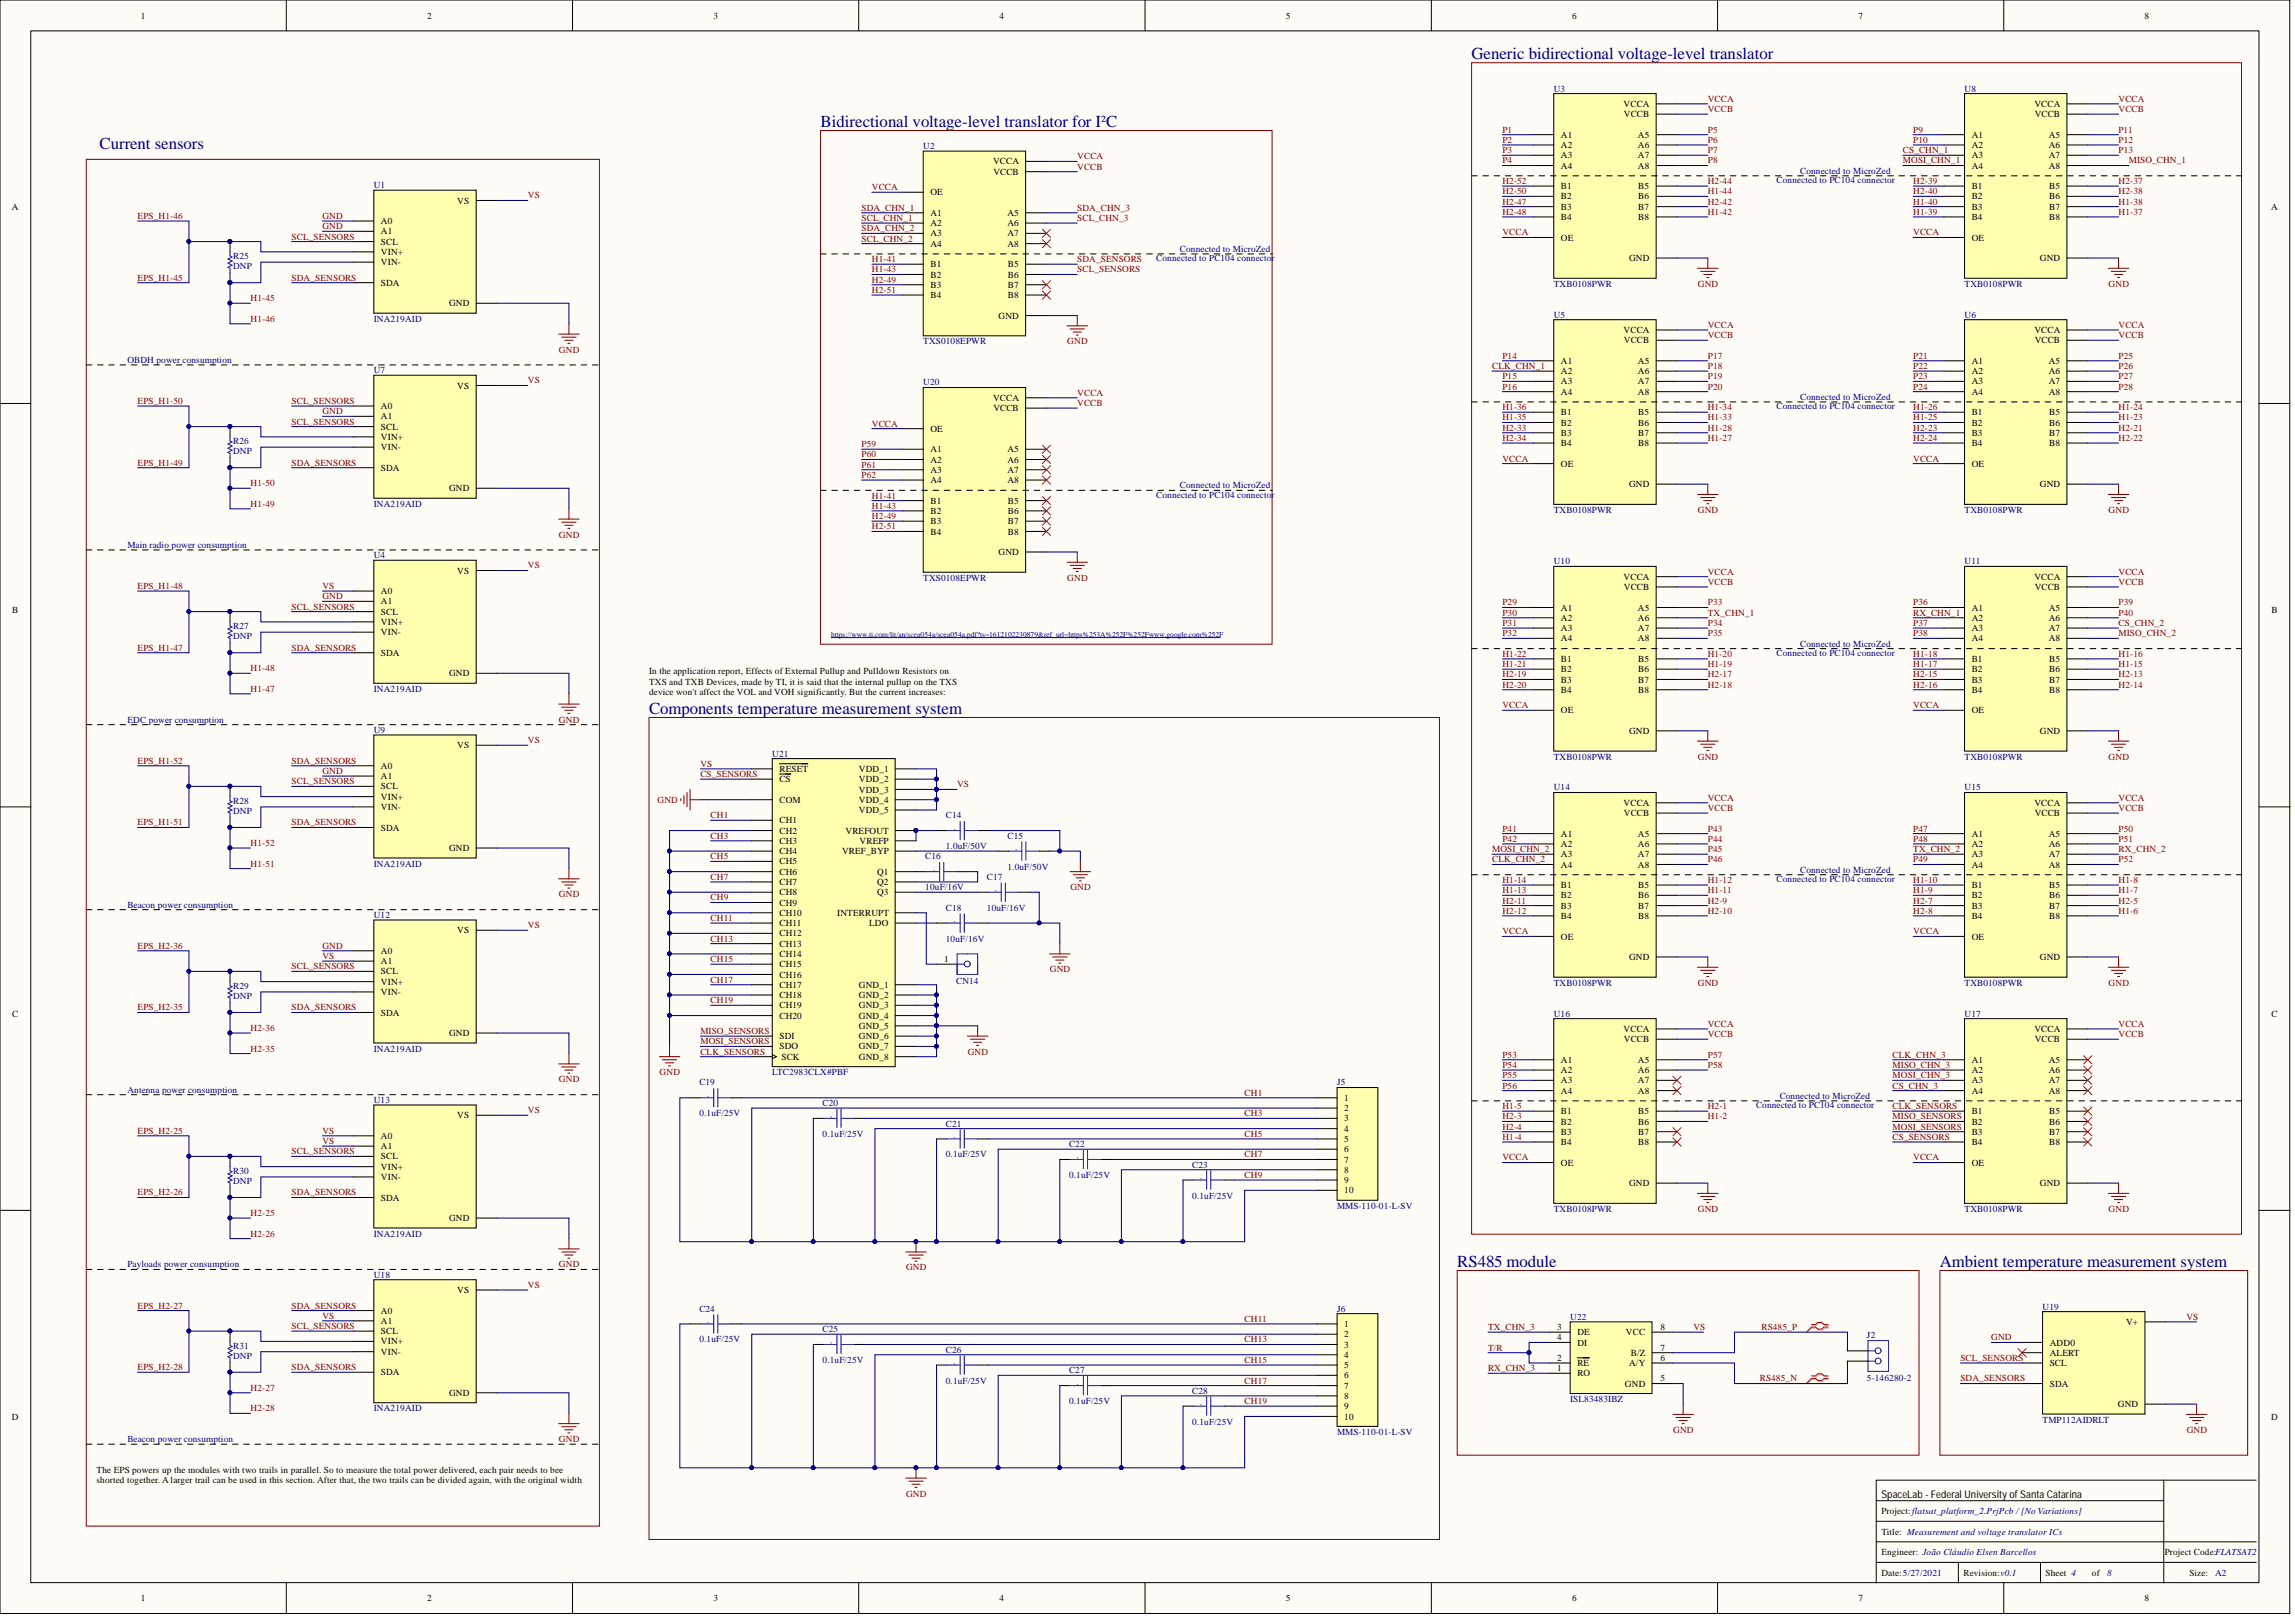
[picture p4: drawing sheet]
<svg xmlns="http://www.w3.org/2000/svg" width="566mm" height="399mm" viewBox="0 0 566 399" stroke-linecap="round" stroke-linejoin="round" font-family="sans-serif">
<defs><g id="words">
<g font-size="4.1" fill="#000080">
<text x="363.1" y="14.5">Generic bidirectional voltage-level translator</text>
<text x="202.4" y="31.3">Bidirectional voltage-level translator for I²C</text>
<text x="24.6" y="36.8">Current sensors</text>
<text x="160.1" y="176">Components temperature measurement system</text>
<text x="359.5" y="312.4">RS485 module</text>
<text x="478.6" y="312.4">Ambient temperature measurement system</text>
</g>
<text font-size="2.6" x="464.2" y="369.5">SpaceLab - Federal University of Santa Catarina</text>
<g font-size="2.3">
<text x="34.7" y="4.6">1</text>
<text x="105.4" y="4.6">2</text>
<text x="176" y="4.6">3</text>
<text x="246.6" y="4.6">4</text>
<text x="317.2" y="4.6">5</text>
<text x="387.9" y="4.6">6</text>
<text x="458.5" y="4.6">7</text>
<text x="529.1" y="4.6">8</text>
<text x="400.6" y="26.4">VCCA</text>
<text x="400.6" y="28.9">VCCB</text>
<text x="501.9" y="26.4">VCCA</text>
<text x="502" y="28.9">VCCB</text>
<text x="385.1" y="34">A1</text>
<text x="404.1" y="34">A5</text>
<text x="486.5" y="34">A1</text>
<text x="505.5" y="34">A5</text>
<text x="245" y="40.6">VCCA</text>
<text x="385.1" y="36.5">A2</text>
<text x="385.1" y="39">A3</text>
<text x="385.1" y="41.6">A4</text>
<text x="404.1" y="36.5">A6</text>
<text x="404.1" y="39">A7</text>
<text x="404.1" y="41.6">A8</text>
<text x="486.5" y="36.5">A2</text>
<text x="486.5" y="39">A3</text>
<text x="486.5" y="41.6">A4</text>
<text x="505.5" y="36.5">A6</text>
<text x="505.5" y="39">A7</text>
<text x="505.5" y="41.6">A8</text>
<text x="245.1" y="43.1">VCCB</text>
<text x="385.1" y="46.6">B1</text>
<text x="404.2" y="46.6">B5</text>
<text x="486.5" y="46.6">B1</text>
<text x="505.5" y="46.6">B5</text>
<text x="3" y="51.8">A</text>
<text x="112.8" y="50.2">VS</text>
<text x="229.5" y="48.2">OE</text>
<text x="229.5" y="53.2">A1</text>
<text x="248.5" y="53.2">A5</text>
<text x="385.1" y="49.2">B2</text>
<text x="385.1" y="51.7">B3</text>
<text x="404.2" y="49.2">B6</text>
<text x="404.2" y="51.7">B7</text>
<text x="486.5" y="49.2">B2</text>
<text x="486.5" y="51.7">B3</text>
<text x="505.5" y="49.2">B6</text>
<text x="505.5" y="51.7">B7</text>
<text x="560.3" y="51.8">A</text>
<text x="94" y="55.3">A0</text>
<text x="94" y="57.8">A1</text>
<text x="229.5" y="55.8">A2</text>
<text x="229.5" y="58.3">A3</text>
<text x="248.5" y="55.8">A6</text>
<text x="248.5" y="58.3">A7</text>
<text x="385.1" y="54.3">B4</text>
<text x="385.1" y="59.3">OE</text>
<text x="404.2" y="54.3">B8</text>
<text x="486.5" y="54.3">B4</text>
<text x="486.5" y="59.3">OE</text>
<text x="505.5" y="54.3">B8</text>
<text x="94" y="60.3">SCL</text>
<text x="94" y="62.9">VIN+</text>
<text x="94" y="65.4">VIN-</text>
<text x="229.5" y="60.8">A4</text>
<text x="229.5" y="65.9">B1</text>
<text x="248.5" y="60.8">A8</text>
<text x="248.6" y="65.9">B5</text>
<text x="401.9" y="64.4">GND</text>
<text x="503.3" y="64.4">GND</text>
<text x="94" y="70.5">SDA</text>
<text x="229.5" y="68.4">B2</text>
<text x="229.5" y="71">B3</text>
<text x="248.6" y="68.4">B6</text>
<text x="248.6" y="71">B7</text>
<text x="110.8" y="75.5">GND</text>
<text x="229.5" y="73.5">B4</text>
<text x="248.6" y="73.5">B8</text>
<text x="246.4" y="78.6">GND</text>
<text x="400.6" y="82.1">VCCA</text>
<text x="501.9" y="82.1">VCCA</text>
<text x="385.1" y="89.7">A1</text>
<text x="400.6" y="84.7">VCCB</text>
<text x="404.1" y="89.7">A5</text>
<text x="486.5" y="89.7">A1</text>
<text x="502" y="84.7">VCCB</text>
<text x="505.5" y="89.7">A5</text>
<text x="112.8" y="95.8">VS</text>
<text x="385.1" y="92.3">A2</text>
<text x="385.1" y="94.8">A3</text>
<text x="404.1" y="92.3">A6</text>
<text x="404.1" y="94.8">A7</text>
<text x="486.5" y="92.3">A2</text>
<text x="486.5" y="94.8">A3</text>
<text x="505.5" y="92.3">A6</text>
<text x="505.5" y="94.8">A7</text>
<text x="94" y="100.9">A0</text>
<text x="245" y="98.9">VCCA</text>
<text x="245.1" y="101.4">VCCB</text>
<text x="385.1" y="97.3">A4</text>
<text x="404.1" y="97.3">A8</text>
<text x="486.5" y="97.3">A4</text>
<text x="505.5" y="97.3">A8</text>
<text x="94" y="103.4">A1</text>
<text x="94" y="106">SCL</text>
<text x="229.5" y="106.5">OE</text>
<text x="385.1" y="102.4">B1</text>
<text x="385.1" y="104.9">B2</text>
<text x="385.1" y="107.5">B3</text>
<text x="404.2" y="102.4">B5</text>
<text x="404.2" y="104.9">B6</text>
<text x="404.2" y="107.5">B7</text>
<text x="486.5" y="102.4">B1</text>
<text x="486.5" y="104.9">B2</text>
<text x="486.5" y="107.5">B3</text>
<text x="505.5" y="102.4">B5</text>
<text x="505.5" y="104.9">B6</text>
<text x="505.5" y="107.5">B7</text>
<text x="94" y="108.5">VIN+</text>
<text x="94" y="111">VIN-</text>
<text x="229.5" y="111.5">A1</text>
<text x="248.5" y="111.5">A5</text>
<text x="385.1" y="110">B4</text>
<text x="404.2" y="110">B8</text>
<text x="486.5" y="110">B4</text>
<text x="505.5" y="110">B8</text>
<text x="94" y="116.1">SDA</text>
<text x="229.5" y="114.1">A2</text>
<text x="229.5" y="116.6">A3</text>
<text x="229.5" y="119.1">A4</text>
<text x="248.5" y="114.1">A6</text>
<text x="248.5" y="116.6">A7</text>
<text x="248.5" y="119.1">A8</text>
<text x="385.1" y="115.1">OE</text>
<text x="486.5" y="115.1">OE</text>
<text x="110.8" y="121.2">GND</text>
<text x="229.5" y="124.2">B1</text>
<text x="248.6" y="124.2">B5</text>
<text x="401.9" y="120.2">GND</text>
<text x="503.3" y="120.2">GND</text>
<text x="229.5" y="126.7">B2</text>
<text x="229.5" y="129.3">B3</text>
<text x="229.5" y="131.8">B4</text>
<text x="248.6" y="126.7">B6</text>
<text x="248.6" y="129.3">B7</text>
<text x="248.6" y="131.8">B8</text>
<text x="246.4" y="136.9">GND</text>
<text x="112.8" y="141.4">VS</text>
<text x="400.6" y="143">VCCA</text>
<text x="501.9" y="143">VCCA</text>
<text x="94" y="146.5">A0</text>
<text x="94" y="149">A1</text>
<text x="400.6" y="145.5">VCCB</text>
<text x="502" y="145.5">VCCB</text>
<text x="3" y="151.2">B</text>
<text x="94" y="151.6">SCL</text>
<text x="94" y="154.1">VIN+</text>
<text x="385.1" y="150.6">A1</text>
<text x="385.1" y="153.1">A2</text>
<text x="385.1" y="155.6">A3</text>
<text x="404.1" y="150.6">A5</text>
<text x="404.1" y="153.1">A6</text>
<text x="404.1" y="155.6">A7</text>
<text x="486.5" y="150.6">A1</text>
<text x="486.5" y="153.1">A2</text>
<text x="486.5" y="155.6">A3</text>
<text x="505.5" y="150.6">A5</text>
<text x="505.5" y="153.1">A6</text>
<text x="505.5" y="155.6">A7</text>
<text x="560.4" y="151.2">B</text>
<text x="94" y="156.7">VIN-</text>
<text x="94" y="161.7">SDA</text>
<text x="385.1" y="158.2">A4</text>
<text x="404.1" y="158.2">A8</text>
<text x="486.5" y="158.2">A4</text>
<text x="505.5" y="158.2">A8</text>
<text x="110.8" y="166.8">GND</text>
<text x="160.1" y="166.3">In the application report, Effects of External Pullup and Pulldown Resistors on</text>
<text x="385.1" y="163.2">B1</text>
<text x="385.1" y="165.8">B2</text>
<text x="404.2" y="163.2">B5</text>
<text x="404.2" y="165.8">B6</text>
<text x="486.5" y="163.2">B1</text>
<text x="486.5" y="165.8">B2</text>
<text x="505.5" y="163.2">B5</text>
<text x="505.5" y="165.8">B6</text>
<text x="160.1" y="168.8">TXS and TXB Devices, made by TI, it is said that the internal pullup on the TXS</text>
<text x="160.1" y="171.4">device won't affect the VOL and VOH significantly. But the current increases:</text>
<text x="385.1" y="168.3">B3</text>
<text x="385.1" y="170.8">B4</text>
<text x="404.2" y="168.3">B7</text>
<text x="404.2" y="170.8">B8</text>
<text x="486.5" y="168.3">B3</text>
<text x="486.5" y="170.8">B4</text>
<text x="505.5" y="168.3">B7</text>
<text x="505.5" y="170.8">B8</text>
<text x="385.1" y="175.9">OE</text>
<text x="486.5" y="175.9">OE</text>
<text x="112.8" y="184.5">VS</text>
<text x="401.9" y="181">GND</text>
<text x="503.3" y="181">GND</text>
<text x="94" y="189.6">A0</text>
<text x="192.3" y="190.4">RESET</text>
<text x="211.9" y="190.4">VDD_1</text>
<text x="94" y="192.1">A1</text>
<text x="94" y="194.7">SCL</text>
<text x="94" y="197.2">VIN+</text>
<text x="192.3" y="192.9">CS</text>
<text x="192.3" y="198">COM</text>
<text x="211.9" y="192.9">VDD_2</text>
<text x="211.9" y="195.4">VDD_3</text>
<text x="211.9" y="198">VDD_4</text>
<text x="94" y="199.7">VIN-</text>
<text x="192.3" y="203">CH1</text>
<text x="211.9" y="200.5">VDD_5</text>
<text x="400.6" y="198.7">VCCA</text>
<text x="400.6" y="201.3">VCCB</text>
<text x="501.9" y="198.7">VCCA</text>
<text x="502" y="201.3">VCCB</text>
<text x="94" y="204.8">SDA</text>
<text x="110.8" y="209.9">GND</text>
<text x="192.3" y="205.6">CH2</text>
<text x="192.3" y="208.1">CH3</text>
<text x="208.6" y="205.6">VREFOUT</text>
<text x="212.1" y="208.1">VREFP</text>
<text x="385.1" y="206.3">A1</text>
<text x="385.1" y="208.9">A2</text>
<text x="404.1" y="206.3">A5</text>
<text x="404.1" y="208.9">A6</text>
<text x="486.5" y="206.3">A1</text>
<text x="486.5" y="208.9">A2</text>
<text x="505.5" y="206.3">A5</text>
<text x="505.5" y="208.9">A6</text>
<text x="192.3" y="210.6">CH4</text>
<text x="192.3" y="213.2">CH5</text>
<text x="192.3" y="215.7">CH6</text>
<text x="207.8" y="210.6">VREF_BYP</text>
<text x="216.4" y="215.7">Q1</text>
<text x="385.1" y="211.4">A3</text>
<text x="385.1" y="213.9">A4</text>
<text x="404.1" y="211.4">A7</text>
<text x="404.1" y="213.9">A8</text>
<text x="486.5" y="211.4">A3</text>
<text x="486.5" y="213.9">A4</text>
<text x="505.5" y="211.4">A7</text>
<text x="505.5" y="213.9">A8</text>
<text x="192.3" y="218.2">CH7</text>
<text x="192.3" y="220.8">CH8</text>
<text x="216.4" y="218.2">Q2</text>
<text x="216.4" y="220.8">Q3</text>
<text x="385.1" y="219">B1</text>
<text x="385.1" y="221.5">B2</text>
<text x="404.2" y="219">B5</text>
<text x="404.2" y="221.5">B6</text>
<text x="486.5" y="219">B1</text>
<text x="486.5" y="221.5">B2</text>
<text x="505.5" y="219">B5</text>
<text x="505.5" y="221.5">B6</text>
<text x="192.3" y="223.3">CH9</text>
<text x="192.3" y="225.8">CH10</text>
<text x="206.6" y="225.8">INTERRUPT</text>
<text x="385.1" y="224.1">B3</text>
<text x="385.1" y="226.6">B4</text>
<text x="404.2" y="224.1">B7</text>
<text x="404.2" y="226.6">B8</text>
<text x="486.5" y="224.1">B3</text>
<text x="486.5" y="226.6">B4</text>
<text x="505.5" y="224.1">B7</text>
<text x="505.5" y="226.6">B8</text>
<text x="112.8" y="230.2">VS</text>
<text x="192.3" y="228.4">CH11</text>
<text x="192.3" y="230.9">CH12</text>
<text x="192.3" y="233.5">CH13</text>
<text x="214.4" y="228.4">LDO</text>
<text x="385.1" y="231.7">OE</text>
<text x="486.5" y="231.7">OE</text>
<text x="94" y="235.2">A0</text>
<text x="94" y="237.8">A1</text>
<text x="192.3" y="236">CH14</text>
<text x="192.3" y="238.5">CH15</text>
<text x="232.9" y="237.3">1</text>
<text x="401.9" y="236.7">GND</text>
<text x="503.3" y="236.7">GND</text>
<text x="94" y="240.3">SCL</text>
<text x="94" y="242.8">VIN+</text>
<text x="94" y="245.4">VIN-</text>
<text x="192.3" y="241.1">CH16</text>
<text x="192.3" y="243.6">CH17</text>
<text x="211.9" y="243.6">GND_1</text>
<text x="3" y="250.8">C</text>
<text x="94" y="250.4">SDA</text>
<text x="192.3" y="246.1">CH18</text>
<text x="192.3" y="248.7">CH19</text>
<text x="192.3" y="251.2">CH20</text>
<text x="211.9" y="246.1">GND_2</text>
<text x="211.9" y="248.7">GND_3</text>
<text x="211.9" y="251.2">GND_4</text>
<text x="560.4" y="250.8">C</text>
<text x="110.8" y="255.5">GND</text>
<text x="192.3" y="256.3">SDI</text>
<text x="211.9" y="253.7">GND_5</text>
<text x="211.9" y="256.3">GND_6</text>
<text x="400.6" y="254.5">VCCA</text>
<text x="400.6" y="257">VCCB</text>
<text x="501.9" y="254.5">VCCA</text>
<text x="502" y="257">VCCB</text>
<text x="192.3" y="258.8">SDO</text>
<text x="192.8" y="261.3">SCK</text>
<text x="211.9" y="258.8">GND_7</text>
<text x="211.9" y="261.3">GND_8</text>
<text x="385.1" y="262.1">A1</text>
<text x="404.1" y="262.1">A5</text>
<text x="486.5" y="262.1">A1</text>
<text x="505.5" y="262.1">A5</text>
<text x="385.1" y="264.6">A2</text>
<text x="385.1" y="267.2">A3</text>
<text x="385.1" y="269.7">A4</text>
<text x="404.1" y="264.6">A6</text>
<text x="404.1" y="267.2">A7</text>
<text x="404.1" y="269.7">A8</text>
<text x="486.5" y="264.6">A2</text>
<text x="486.5" y="267.2">A3</text>
<text x="486.5" y="269.7">A4</text>
<text x="505.5" y="264.6">A6</text>
<text x="505.5" y="267.2">A7</text>
<text x="505.5" y="269.7">A8</text>
<text x="112.8" y="275.8">VS</text>
<text x="331.6" y="271.5">1</text>
<text x="331.6" y="274">2</text>
<text x="385.1" y="274.8">B1</text>
<text x="404.2" y="274.8">B5</text>
<text x="486.5" y="274.8">B1</text>
<text x="505.5" y="274.8">B5</text>
<text x="94" y="280.9">A0</text>
<text x="331.6" y="276.5">3</text>
<text x="331.6" y="279.1">4</text>
<text x="331.6" y="281.6">5</text>
<text x="385.1" y="277.3">B2</text>
<text x="385.1" y="279.8">B3</text>
<text x="404.2" y="277.3">B6</text>
<text x="404.2" y="279.8">B7</text>
<text x="486.5" y="277.3">B2</text>
<text x="486.5" y="279.8">B3</text>
<text x="505.5" y="277.3">B6</text>
<text x="505.5" y="279.8">B7</text>
<text x="94" y="283.4">A1</text>
<text x="94" y="285.9">SCL</text>
<text x="331.6" y="284.1">6</text>
<text x="331.6" y="286.7">7</text>
<text x="385.1" y="282.4">B4</text>
<text x="385.1" y="287.4">OE</text>
<text x="404.2" y="282.4">B8</text>
<text x="486.5" y="282.4">B4</text>
<text x="486.5" y="287.4">OE</text>
<text x="505.5" y="282.4">B8</text>
<text x="94" y="288.5">VIN+</text>
<text x="94" y="291">VIN-</text>
<text x="331.6" y="289.2">8</text>
<text x="331.6" y="291.8">9</text>
<text x="401.9" y="292.5">GND</text>
<text x="503.3" y="292.5">GND</text>
<text x="94" y="296.1">SDA</text>
<text x="331.6" y="294.3">10</text>
<text x="110.8" y="301.1">GND</text>
<text x="94" y="323.9">A0</text>
<text x="112.8" y="318.9">VS</text>
<text x="94" y="326.5">A1</text>
<text x="94" y="329">SCL</text>
<text x="331.6" y="327.2">1</text>
<text x="331.6" y="329.8">2</text>
<text x="384.2" y="328">3</text>
<text x="389.2" y="329.3">DE</text>
<text x="401.2" y="329.3">VCC</text>
<text x="409.7" y="328">8</text>
<text x="524.5" y="326.7">V+</text>
<text x="94" y="331.5">VIN+</text>
<text x="94" y="334.1">VIN-</text>
<text x="331.6" y="332.3">3</text>
<text x="331.6" y="334.8">4</text>
<text x="384.2" y="330.5">4</text>
<text x="384.2" y="335.6">2</text>
<text x="389.2" y="331.8">DI</text>
<text x="402.3" y="334.3">B/Z</text>
<text x="409.7" y="333.1">7</text>
<text x="409.7" y="335.6">6</text>
<text x="505.7" y="331.8">ADD0</text>
<text x="505.7" y="334.3">ALERT</text>
<text x="94" y="339.1">SDA</text>
<text x="331.6" y="337.4">5</text>
<text x="331.6" y="339.9">6</text>
<text x="384.2" y="338.1">1</text>
<text x="389.2" y="336.9">RE</text>
<text x="389.2" y="339.4">RO</text>
<text x="400.9" y="341.9">GND</text>
<text x="401.9" y="336.9">A/Y</text>
<text x="409.7" y="340.7">5</text>
<text x="505.7" y="336.9">SCL</text>
<text x="505.7" y="341.9">SDA</text>
<text x="110.8" y="344.2">GND</text>
<text x="331.6" y="342.4">7</text>
<text x="331.6" y="345">8</text>
<text x="331.6" y="347.5">9</text>
<text x="522.5" y="347">GND</text>
<text x="3" y="350.2">D</text>
<text x="331.6" y="350">10</text>
<text x="560.3" y="350.2">D</text>
<text x="23.8" y="363.2">The EPS powers up the modules with two trails in parallel. So to measure the total power delivered, each pair needs to bee</text>
<text x="23.8" y="365.8">shorted together. A larger trail can be used in this section. After that, the two trails can be divided again, with the original width</text>
<text x="464.2" y="373.4">Project:flatsat_platform_2.PrjPcb /[No Variations]</text>
<text x="464.2" y="378.4">Title: Measurement and voltage translator ICs</text>
<text x="464.2" y="383.5">Engineer: João Cláudio Elsen Barcellos</text>
<text x="534.1" y="383.5">Project Code:FLATSAT2</text>
<text x="464.2" y="388.6">Date:5/27/2021</text>
<text x="484.4" y="388.6">Revision:v0.1</text>
<text x="504.7" y="388.6">Sheet 4</text>
<text x="516.1" y="388.6">of</text>
<text x="540.2" y="388.6">Size:</text>
<text x="34.7" y="394.9">1</text>
<text x="105.4" y="394.9">2</text>
<text x="176" y="394.9">3</text>
<text x="246.6" y="394.9">4</text>
<text x="317.2" y="394.9">5</text>
<text x="387.9" y="394.9">6</text>
<text x="458.5" y="394.9">7</text>
<text x="529.1" y="394.9">8</text>
</g>
<g font-size="2.3" fill="#000080">
<text x="383.3" y="22.6">U3</text>
<text x="484.7" y="22.6">U8</text>
<text x="227.8" y="36.8">U2</text>
<text x="92.2" y="46.4">U1</text>
<text x="438.3" y="45.1">Connected to PC104 connector</text>
<text x="444.1" y="42.8">Connected to MicroZed</text>
<text x="57.5" y="63.9">R25</text>
<text x="285.3" y="64.4">Connected to PC104 connector</text>
<text x="291.1" y="62.1">Connected to MicroZed</text>
<text x="57.5" y="66.4">DNP</text>
<text x="383.3" y="70.7">TXB0108PWR</text>
<text x="484.7" y="70.7">TXB0108PWR</text>
<text x="92.2" y="79.3">INA219AID</text>
<text x="383.3" y="78.3">U5</text>
<text x="484.7" y="78.3">U6</text>
<text x="31.4" y="89.5">OBDH power consumption</text>
<text x="227.8" y="84.9">TXS0108EPWR</text>
<text x="92.2" y="92">U7</text>
<text x="227.8" y="95.1">U20</text>
<text x="438.3" y="100.9">Connected to PC104 connector</text>
<text x="444.1" y="98.6">Connected to MicroZed</text>
<text x="57.5" y="109.5">R26</text>
<text x="57.5" y="112">DNP</text>
<text x="92.2" y="125">INA219AID</text>
<text x="285.3" y="122.7">Connected to PC104 connector</text>
<text x="291.1" y="120.4">Connected to MicroZed</text>
<text x="383.3" y="126.5">TXB0108PWR</text>
<text x="484.7" y="126.5">TXB0108PWR</text>
<text x="31.4" y="135.1">Main radio power consumption</text>
<text x="92.2" y="137.6">U4</text>
<text x="227.8" y="143.2">TXS0108EPWR</text>
<text x="383.3" y="139.2">U10</text>
<text x="484.7" y="139.2">U11</text>
<text x="57.5" y="155.1">R27</text>
<text x="57.5" y="157.7">DNP</text>
<text x="438.3" y="161.7">Connected to PC104 connector</text>
<text x="444.1" y="159.4">Connected to MicroZed</text>
<text x="92.2" y="170.6">INA219AID</text>
<text x="31.4" y="178.2">EDC power consumption</text>
<text x="92.2" y="180.7">U9</text>
<text x="190.5" y="186.6">U21</text>
<text x="383.3" y="187.3">TXB0108PWR</text>
<text x="484.7" y="187.3">TXB0108PWR</text>
<text x="383.3" y="194.9">U14</text>
<text x="484.7" y="194.9">U15</text>
<text x="57.5" y="198.2">R28</text>
<text x="57.5" y="200.8">DNP</text>
<text x="233.3" y="201.8">C14</text>
<text x="233.3" y="209.4">1.0uF/50V</text>
<text x="235.6" y="204.8" transform="rotate(-90 235.6 204.8)">.</text>
<text x="248.5" y="206.8">C15</text>
<text x="250.8" y="209.9" transform="rotate(-90 250.8 209.9)">.</text>
<text x="92.2" y="213.7">INA219AID</text>
<text x="228.3" y="211.9">C16</text>
<text x="230.6" y="214.9" transform="rotate(-90 230.6 214.9)">.</text>
<text x="248.5" y="214.4">1.0uF/50V</text>
<text x="444.1" y="215.2">Connected to MicroZed</text>
<text x="228.3" y="219.5">10uF/16V</text>
<text x="243.5" y="217">C17</text>
<text x="245.8" y="220" transform="rotate(-90 245.8 220)">.</text>
<text x="438.3" y="217.5">Connected to PC104 connector</text>
<text x="31.4" y="223.8">Beacon power consumption</text>
<text x="92.2" y="226.4">U12</text>
<text x="233.3" y="224.6">C18</text>
<text x="235.6" y="227.6" transform="rotate(-90 235.6 227.6)">.</text>
<text x="243.5" y="224.6">10uF/16V</text>
<text x="233.3" y="232.2">10uF/16V</text>
<text x="57.5" y="243.8">R29</text>
<text x="235.9" y="242.6">CN14</text>
<text x="383.3" y="243.1">TXB0108PWR</text>
<text x="484.7" y="243.1">TXB0108PWR</text>
<text x="57.5" y="246.4">DNP</text>
<text x="383.3" y="250.7">U16</text>
<text x="484.7" y="250.7">U17</text>
<text x="92.2" y="259.3">INA219AID</text>
<text x="31.4" y="269.4">Antenna power consumption</text>
<text x="172.5" y="267.7">C19</text>
<text x="190.5" y="265.1">LTC2983CLX#PBF</text>
<text x="329.9" y="267.7">J5</text>
<text x="92.2" y="272">U13</text>
<text x="172.5" y="275.3">0.1uF/25V</text>
<text x="174.8" y="270.7" transform="rotate(-90 174.8 270.7)">.</text>
<text x="202.9" y="272.7">C20</text>
<text x="205.2" y="275.8" transform="rotate(-90 205.2 275.8)">.</text>
<text x="433.2" y="273.2">Connected to PC104 connector</text>
<text x="439.1" y="271">Connected to MicroZed</text>
<text x="202.9" y="280.3">0.1uF/25V</text>
<text x="233.3" y="277.8">C21</text>
<text x="235.6" y="280.9" transform="rotate(-90 235.6 280.9)">.</text>
<text x="233.3" y="285.4">0.1uF/25V</text>
<text x="263.7" y="282.9">C22</text>
<text x="266" y="285.9" transform="rotate(-90 266 285.9)">.</text>
<text x="294.2" y="287.9">C23</text>
<text x="57.5" y="289.5">R30</text>
<text x="57.5" y="292">DNP</text>
<text x="263.7" y="290.5">0.1uF/25V</text>
<text x="296.4" y="291" transform="rotate(-90 296.4 291)">.</text>
<text x="294.2" y="295.6">0.1uF/25V</text>
<text x="329.9" y="298.1">MMS-110-01-L-SV</text>
<text x="383.3" y="298.8">TXB0108PWR</text>
<text x="484.7" y="298.8">TXB0108PWR</text>
<text x="92.2" y="304.9">INA219AID</text>
<text x="31.4" y="312.5">Payloads power consumption</text>
<text x="92.2" y="315.1">U18</text>
<text x="172.5" y="323.4">C24</text>
<text x="329.9" y="323.4">J6</text>
<text x="503.9" y="322.9">U19</text>
<text x="174.8" y="326.5" transform="rotate(-90 174.8 326.5)">.</text>
<text x="202.9" y="328.5">C25</text>
<text x="387.4" y="325.5">U22</text>
<text x="460.6" y="329.9">J2</text>
<text x="57.5" y="332.6">R31</text>
<text x="57.5" y="335.1">DNP</text>
<text x="172.5" y="331">0.1uF/25V</text>
<text x="205.2" y="331.5" transform="rotate(-90 205.2 331.5)">.</text>
<text x="233.3" y="333.6">C26</text>
<text x="202.9" y="336.1">0.1uF/25V</text>
<text x="233.3" y="341.2">0.1uF/25V</text>
<text x="235.6" y="336.6" transform="rotate(-90 235.6 336.6)">.</text>
<text x="263.7" y="338.6">C27</text>
<text x="266" y="341.7" transform="rotate(-90 266 341.7)">.</text>
<text x="460.6" y="340.5">5-146280-2</text>
<text x="263.7" y="346.2">0.1uF/25V</text>
<text x="294.2" y="343.7">C28</text>
<text x="296.4" y="346.8" transform="rotate(-90 296.4 346.8)">.</text>
<text x="387.4" y="345.7">ISL83483IBZ</text>
<text x="92.2" y="348">INA219AID</text>
<text x="294.2" y="351.3">0.1uF/25V</text>
<text x="329.9" y="353.9">MMS-110-01-L-SV</text>
<text x="503.9" y="350.8">TMP112AIDRLT</text>
<text x="31.4" y="355.6">Beacon power consumption</text>
<text x="519.9" y="388.6">8</text>
<text x="546.5" y="388.6">A2</text>
</g>
<g font-size="2.3" fill="#800000">
<text x="421.3" y="25.1">VCCA</text>
<text x="421.3" y="27.6">VCCB</text>
<text x="522.7" y="25.1">VCCA</text>
<text x="522.7" y="27.6">VCCB</text>
<text x="370.7" y="35.2">P2</text>
<text x="370.7" y="32.7">P1</text>
<text x="421.3" y="35.2">P6</text>
<text x="421.3" y="32.7">P5</text>
<text x="472" y="35.2">P10</text>
<text x="472" y="32.7">P9</text>
<text x="522.7" y="32.7">P11</text>
<text x="522.7" y="35.2">P12</text>
<text x="265.8" y="39.3">VCCA</text>
<text x="265.8" y="41.8">VCCB</text>
<text x="370.7" y="37.8">P3</text>
<text x="370.7" y="40.3">P4</text>
<text x="421.3" y="37.8">P7</text>
<text x="421.3" y="40.3">P8</text>
<text x="469.5" y="37.8">CS_CHN_1</text>
<text x="469.5" y="40.3">MOSI_CHN_1</text>
<text x="522.7" y="37.8">P13</text>
<text x="525.2" y="40.3">MISO_CHN_1</text>
<text x="215.1" y="46.9">VCCA</text>
<text x="370.7" y="47.9">H2-50</text>
<text x="370.7" y="45.4">H2-52</text>
<text x="421.3" y="47.9">H1-44</text>
<text x="421.3" y="45.4">H2-44</text>
<text x="472" y="45.4">H2-39</text>
<text x="472" y="47.9">H2-40</text>
<text x="522.7" y="45.4">H2-37</text>
<text x="522.7" y="47.9">H2-38</text>
<text x="34" y="54">EPS_H1-46</text>
<text x="79.6" y="54">GND</text>
<text x="130.2" y="48.9">VS</text>
<text x="212.6" y="52">SDA_CHN_1</text>
<text x="265.8" y="52">SDA_CHN_3</text>
<text x="370.7" y="53">H2-48</text>
<text x="370.7" y="50.4">H2-47</text>
<text x="421.3" y="50.4">H2-42</text>
<text x="421.3" y="53">H1-42</text>
<text x="472" y="50.4">H1-40</text>
<text x="472" y="53">H1-39</text>
<text x="522.7" y="50.4">H1-38</text>
<text x="522.7" y="53">H1-37</text>
<text x="72" y="59.1">SCL_SENSORS</text>
<text x="79.6" y="56.5">GND</text>
<text x="212.6" y="54.5">SCL_CHN_1</text>
<text x="212.6" y="57">SDA_CHN_2</text>
<text x="212.6" y="59.6">SCL_CHN_2</text>
<text x="265.8" y="54.5">SCL_CHN_3</text>
<text x="370.7" y="58.1">VCCA</text>
<text x="472" y="58.1">VCCA</text>
<text x="215.1" y="64.6">H1-41</text>
<text x="265.8" y="64.6">SDA_SENSORS</text>
<text x="34" y="69.2">EPS_H1-45</text>
<text x="72" y="69.2">SDA_SENSORS</text>
<text x="215.1" y="67.2">H1-43</text>
<text x="215.1" y="69.7">H2-49</text>
<text x="265.8" y="67.2">SCL_SENSORS</text>
<text x="418.9" y="70.7">GND</text>
<text x="520.2" y="70.7">GND</text>
<text x="61.8" y="74.3">H1-45</text>
<text x="215.1" y="72.2">H2-51</text>
<text x="61.8" y="79.3">H1-46</text>
<text x="421.3" y="80.9">VCCA</text>
<text x="421.3" y="83.4">VCCB</text>
<text x="522.7" y="80.9">VCCA</text>
<text x="522.7" y="83.4">VCCB</text>
<text x="137.9" y="86.9">GND</text>
<text x="263.3" y="84.9">GND</text>
<text x="370.7" y="88.5">P14</text>
<text x="421.3" y="88.5">P17</text>
<text x="472" y="88.5">P21</text>
<text x="522.7" y="88.5">P25</text>
<text x="130.2" y="94.6">VS</text>
<text x="368.1" y="91">CLK_CHN_1</text>
<text x="370.7" y="93.5">P15</text>
<text x="421.3" y="91">P18</text>
<text x="421.3" y="93.5">P19</text>
<text x="472" y="91">P22</text>
<text x="472" y="93.5">P23</text>
<text x="522.7" y="93.5">P27</text>
<text x="522.7" y="91">P26</text>
<text x="34" y="99.6">EPS_H1-50</text>
<text x="72" y="99.6">SCL_SENSORS</text>
<text x="265.8" y="97.6">VCCA</text>
<text x="265.8" y="100.1">VCCB</text>
<text x="370.7" y="101.1">H1-36</text>
<text x="370.7" y="96.1">P16</text>
<text x="421.3" y="101.1">H1-34</text>
<text x="421.3" y="96.1">P20</text>
<text x="472" y="101.1">H1-26</text>
<text x="472" y="96.1">P24</text>
<text x="522.7" y="101.1">H1-24</text>
<text x="522.7" y="96.1">P28</text>
<text x="72" y="104.7">SCL_SENSORS</text>
<text x="79.6" y="102.2">GND</text>
<text x="215.1" y="105.2">VCCA</text>
<text x="370.7" y="103.7">H1-35</text>
<text x="370.7" y="106.2">H2-33</text>
<text x="421.3" y="103.7">H1-33</text>
<text x="421.3" y="106.2">H1-28</text>
<text x="472" y="103.7">H1-25</text>
<text x="472" y="106.2">H2-23</text>
<text x="522.7" y="106.2">H2-21</text>
<text x="522.7" y="103.7">H1-23</text>
<text x="212.6" y="112.8">P60</text>
<text x="212.6" y="110.3">P59</text>
<text x="370.7" y="113.8">VCCA</text>
<text x="370.7" y="108.7">H2-34</text>
<text x="421.3" y="108.7">H1-27</text>
<text x="472" y="113.8">VCCA</text>
<text x="472" y="108.7">H2-24</text>
<text x="522.7" y="108.7">H2-22</text>
<text x="34" y="114.8">EPS_H1-49</text>
<text x="61.8" y="119.9">H1-50</text>
<text x="72" y="114.8">SDA_SENSORS</text>
<text x="212.6" y="115.3">P61</text>
<text x="212.6" y="117.9">P62</text>
<text x="61.8" y="125">H1-49</text>
<text x="215.1" y="122.9">H1-41</text>
<text x="215.1" y="125.5">H1-43</text>
<text x="215.1" y="130.5">H2-51</text>
<text x="215.1" y="128">H2-49</text>
<text x="418.9" y="126.5">GND</text>
<text x="520.2" y="126.5">GND</text>
<text x="137.9" y="132.6">GND</text>
<text x="130.2" y="140.2">VS</text>
<text x="263.3" y="143.2">GND</text>
<text x="421.3" y="141.7">VCCA</text>
<text x="522.7" y="141.7">VCCA</text>
<text x="34" y="145.2">EPS_H1-48</text>
<text x="79.6" y="145.2">VS</text>
<text x="79.6" y="147.8">GND</text>
<text x="370.7" y="149.3">P29</text>
<text x="421.3" y="144.2">VCCB</text>
<text x="421.3" y="149.3">P33</text>
<text x="472" y="149.3">P36</text>
<text x="522.7" y="149.3">P39</text>
<text x="522.7" y="144.2">VCCB</text>
<text x="72" y="150.3">SCL_SENSORS</text>
<text x="370.7" y="151.8">P30</text>
<text x="370.7" y="154.4">P31</text>
<text x="421.3" y="151.8">TX_CHN_1</text>
<text x="421.3" y="154.4">P34</text>
<text x="472" y="151.8">RX_CHN_1</text>
<text x="472" y="154.4">P37</text>
<text x="522.7" y="154.4">CS_CHN_2</text>
<text x="522.7" y="151.8">P40</text>
<text x="34" y="160.5">EPS_H1-47</text>
<text x="72" y="160.5">SDA_SENSORS</text>
<text x="370.7" y="162">H1-22</text>
<text x="370.7" y="156.9">P32</text>
<text x="421.3" y="162">H1-20</text>
<text x="421.3" y="156.9">P35</text>
<text x="472" y="162">H1-18</text>
<text x="472" y="156.9">P38</text>
<text x="522.7" y="156.9">MISO_CHN_2</text>
<text x="522.7" y="162">H1-16</text>
<text x="61.8" y="165.5">H1-48</text>
<text x="370.7" y="164.5">H1-21</text>
<text x="370.7" y="167">H2-19</text>
<text x="421.3" y="167">H2-17</text>
<text x="421.3" y="164.5">H1-19</text>
<text x="472" y="164.5">H1-17</text>
<text x="472" y="167">H2-15</text>
<text x="522.7" y="164.5">H1-15</text>
<text x="522.7" y="167">H2-13</text>
<text x="61.8" y="170.6">H1-47</text>
<text x="370.7" y="169.6">H2-20</text>
<text x="421.3" y="169.6">H2-18</text>
<text x="472" y="169.6">H2-16</text>
<text x="522.7" y="169.6">H2-14</text>
<text x="137.9" y="178.2">GND</text>
<text x="370.7" y="174.6">VCCA</text>
<text x="472" y="174.6">VCCA</text>
<text x="130.2" y="183.3">VS</text>
<text x="34" y="188.3">EPS_H1-52</text>
<text x="72" y="188.3">SDA_SENSORS</text>
<text x="79.6" y="190.9">GND</text>
<text x="172.8" y="191.6">CS_SENSORS</text>
<text x="172.8" y="189.1">VS</text>
<text x="418.9" y="187.3">GND</text>
<text x="520.2" y="187.3">GND</text>
<text x="72" y="193.4">SCL_SENSORS</text>
<text x="162.2" y="198">GND</text>
<text x="236.1" y="194.2">VS</text>
<text x="421.3" y="197.5">VCCA</text>
<text x="522.7" y="197.5">VCCA</text>
<text x="34" y="203.5">EPS_H1-51</text>
<text x="72" y="203.5">SDA_SENSORS</text>
<text x="175.3" y="201.8">CH1</text>
<text x="421.3" y="200">VCCB</text>
<text x="522.7" y="200">VCCB</text>
<text x="61.8" y="208.6">H1-52</text>
<text x="175.3" y="206.8">CH3</text>
<text x="370.7" y="205.1">P41</text>
<text x="370.7" y="207.6">P42</text>
<text x="421.3" y="205.1">P43</text>
<text x="421.3" y="207.6">P44</text>
<text x="472" y="207.6">P48</text>
<text x="472" y="205.1">P47</text>
<text x="522.7" y="207.6">P51</text>
<text x="522.7" y="205.1">P50</text>
<text x="61.8" y="213.7">H1-51</text>
<text x="175.3" y="211.9">CH5</text>
<text x="368.1" y="210.1">MOSI_CHN_2</text>
<text x="368.1" y="212.7">CLK_CHN_2</text>
<text x="421.3" y="210.1">P45</text>
<text x="421.3" y="212.7">P46</text>
<text x="472" y="210.1">TX_CHN_2</text>
<text x="472" y="212.7">P49</text>
<text x="522.7" y="210.1">RX_CHN_2</text>
<text x="522.7" y="212.7">P52</text>
<text x="137.9" y="221.3">GND</text>
<text x="175.3" y="217">CH7</text>
<text x="264.1" y="219.5">GND</text>
<text x="370.7" y="217.7">H1-14</text>
<text x="370.7" y="220.3">H1-13</text>
<text x="421.3" y="217.7">H1-12</text>
<text x="421.3" y="220.3">H1-11</text>
<text x="472" y="220.3">H1-9</text>
<text x="472" y="217.7">H1-10</text>
<text x="522.7" y="220.3">H1-7</text>
<text x="522.7" y="217.7">H1-8</text>
<text x="175.3" y="222">CH9</text>
<text x="175.3" y="227.1">CH11</text>
<text x="370.7" y="222.8">H2-11</text>
<text x="370.7" y="225.3">H2-12</text>
<text x="421.3" y="225.3">H2-10</text>
<text x="421.3" y="222.8">H2-9</text>
<text x="472" y="222.8">H2-7</text>
<text x="472" y="225.3">H2-8</text>
<text x="522.7" y="222.8">H2-5</text>
<text x="522.7" y="225.3">H1-6</text>
<text x="34" y="234">EPS_H2-36</text>
<text x="79.6" y="234">GND</text>
<text x="130.2" y="228.9">VS</text>
<text x="175.3" y="232.2">CH13</text>
<text x="370.7" y="230.4">VCCA</text>
<text x="472" y="230.4">VCCA</text>
<text x="72" y="239">SCL_SENSORS</text>
<text x="79.6" y="236.5">VS</text>
<text x="175.3" y="237.3">CH15</text>
<text x="259" y="239.8">GND</text>
<text x="175.3" y="242.3">CH17</text>
<text x="418.9" y="243.1">GND</text>
<text x="520.2" y="243.1">GND</text>
<text x="34" y="249.2">EPS_H2-35</text>
<text x="72" y="249.2">SDA_SENSORS</text>
<text x="175.3" y="247.4">CH19</text>
<text x="61.8" y="254.2">H2-36</text>
<text x="172.8" y="255">MISO_SENSORS</text>
<text x="172.8" y="257.5">MOSI_SENSORS</text>
<text x="421.3" y="253.2">VCCA</text>
<text x="421.3" y="255.8">VCCB</text>
<text x="522.7" y="253.2">VCCA</text>
<text x="522.7" y="255.8">VCCB</text>
<text x="61.8" y="259.3">H2-35</text>
<text x="172.8" y="260.1">CLK_SENSORS</text>
<text x="238.7" y="260.1">GND</text>
<text x="370.7" y="260.8">P53</text>
<text x="370.7" y="263.4">P54</text>
<text x="421.3" y="260.8">P57</text>
<text x="421.3" y="263.4">P58</text>
<text x="466.9" y="260.8">CLK_CHN_3</text>
<text x="466.9" y="263.4">MISO_CHN_3</text>
<text x="137.9" y="266.9">GND</text>
<text x="162.7" y="265.1">GND</text>
<text x="370.7" y="265.9">P55</text>
<text x="370.7" y="268.4">P56</text>
<text x="466.9" y="265.9">MOSI_CHN_3</text>
<text x="466.9" y="268.4">CS_CHN_3</text>
<text x="130.2" y="274.5">VS</text>
<text x="307.1" y="270.2">CH1</text>
<text x="307.1" y="275.3">CH3</text>
<text x="370.7" y="273.5">H1-5</text>
<text x="421.3" y="273.5">H2-1</text>
<text x="466.9" y="273.5">CLK_SENSORS</text>
<text x="34" y="279.6">EPS_H2-25</text>
<text x="79.6" y="279.6">VS</text>
<text x="307.1" y="280.3">CH5</text>
<text x="370.7" y="278.6">H2-4</text>
<text x="370.7" y="281.1">H1-4</text>
<text x="370.7" y="276">H2-3</text>
<text x="421.3" y="276">H1-2</text>
<text x="466.9" y="276">MISO_SENSORS</text>
<text x="466.9" y="281.1">CS_SENSORS</text>
<text x="466.9" y="278.6">MOSI_SENSORS</text>
<text x="72" y="284.7">SCL_SENSORS</text>
<text x="79.6" y="282.1">VS</text>
<text x="307.1" y="285.4">CH7</text>
<text x="370.7" y="286.2">VCCA</text>
<text x="472" y="286.2">VCCA</text>
<text x="307.1" y="290.5">CH9</text>
<text x="34" y="294.8">EPS_H2-26</text>
<text x="61.8" y="299.9">H2-25</text>
<text x="72" y="294.8">SDA_SENSORS</text>
<text x="418.9" y="298.8">GND</text>
<text x="520.2" y="298.8">GND</text>
<text x="61.8" y="304.9">H2-26</text>
<text x="130.2" y="317.6">VS</text>
<text x="137.9" y="312.5">GND</text>
<text x="223.5" y="313.3">GND</text>
<text x="34" y="322.7">EPS_H2-27</text>
<text x="72" y="322.7">SDA_SENSORS</text>
<text x="72" y="327.7">SCL_SENSORS</text>
<text x="79.6" y="325.2">VS</text>
<text x="307.1" y="326">CH11</text>
<text x="367.1" y="328">TX_CHN_3</text>
<text x="417.8" y="328">VS</text>
<text x="434.6" y="328">RS485_P</text>
<text x="539.4" y="325.5">VS</text>
<text x="307.1" y="331">CH13</text>
<text x="367.1" y="333.1">T/R</text>
<text x="483.7" y="335.6">SCL_SENSORS</text>
<text x="491.3" y="330.5">GND</text>
<text x="34" y="337.9">EPS_H2-28</text>
<text x="72" y="337.9">SDA_SENSORS</text>
<text x="307.1" y="336.1">CH15</text>
<text x="307.1" y="341.2">CH17</text>
<text x="367.1" y="338.1">RX_CHN_3</text>
<text x="434.2" y="340.7">RS485_N</text>
<text x="483.7" y="340.7">SDA_SENSORS</text>
<text x="61.8" y="343">H2-27</text>
<text x="307.1" y="346.2">CH19</text>
<text x="61.8" y="348">H2-28</text>
<text x="412.8" y="353.3">GND</text>
<text x="539.5" y="353.3">GND</text>
<text x="137.9" y="355.6">GND</text>
<text x="223.5" y="369.1">GND</text>
</g>
<text font-size="1.9" fill="#000080" x="205.1" y="157">https://www.ti.com/lit/an/scea054a/scea054a.pdf?ts=1612102230879&amp;ref_url=https%253A%252F%252Fwww.google.com%252F</text>
</g></defs>
<g fill="#fffcf8" stroke="#000" stroke-width=".25">
<path d="M0 0h564.9v397.9h-564.9z"/>
<path d="M7.6 7.6h549.7v382.7h-549.7z"/>
</g>
<g fill="none" stroke="#000" stroke-width=".25">
<path d="M70.6 0v7.6M141.2 0v7.6M211.9 0v7.6M282.5 0v7.6M353.1 0v7.6M423.7 0v7.6M494.4 0v7.6M0 99.5h7.6M557.4 99.5h7.6M0 199h7.6M557.4 199h7.6M0 298.5h7.6"/>
<path d="M557.4 298.5h7.6M462.9 370.1h70.9M462.9 375.1h70.9M533.8 365v25.3M556.6 365h-93.7v25.3M70.6 390.3v7.7M141.2 390.3v7.7M211.9 390.3v7.7M282.5 390.3v7.7M353.1 390.3v7.7M423.7 390.3v7.7M462.9 385.3h93.7"/>
<path d="M462.9 380.2h93.7M483.2 385.3v5M494.4 390.3v7.7M503.4 385.3v5"/>
</g>
<path d="M227.8 37.3h25.2v45.5h-25.2z" fill="#ffffb0" stroke="#000" stroke-width=".25"/>
<g fill="none" stroke="#000" stroke-width=".25">
<path d="M253.1 39.8h5.1M222.7 47.4h5.1M222.7 52.5h5.1M222.7 55h5.1M222.7 57.5h5.1M253.1 52.5h5.1M253.1 55h5.1M253.1 57.5h5.1M253.1 42.3h5.1M222.7 60.1h5.1M222.7 65.1h5.1M222.7 67.7h5.1"/>
<path d="M222.7 70.2h5.1M222.7 72.8h5.1M253.1 60.1h5.1M253.1 65.1h5.1M253.1 67.7h5.1M253.1 70.2h5.1M253.1 72.8h5.1M253.1 77.8h5.1"/>
</g>
<path d="M484.7 78.8h25.2v45.6h-25.2z" fill="#ffffb0" stroke="#000" stroke-width=".25"/>
<g fill="none" stroke="#000" stroke-width=".25">
<path d="M479.6 89h5.1M479.6 91.5h5.1M479.6 94h5.1M479.6 96.6h5.1M510 89h5.1M510 91.5h5.1M510 94h5.1M510 96.6h5.1M510 81.4h5.1M510 83.9h5.1M479.6 101.6h5.1M479.6 104.2h5.1"/>
<path d="M479.6 106.7h5.1M479.6 109.3h5.1M479.6 114.3h5.1M510 101.6h5.1M510 104.2h5.1M510 106.7h5.1M510 109.3h5.1M510 119.4h5.1"/>
</g>
<path d="M383.3 23.1h25.3v45.5h-25.3z" fill="#ffffb0" stroke="#000" stroke-width=".25"/>
<g fill="none" stroke="#000" stroke-width=".25">
<path d="M378.3 33.2h5M378.3 35.7h5M378.3 38.3h5M408.7 33.2h5M408.7 35.7h5M408.7 38.3h5M408.7 25.6h5M408.7 28.1h5M378.3 40.8h5M378.3 45.9h5M378.3 48.4h5M378.3 51h5"/>
<path d="M378.3 53.5h5M378.3 58.6h5M408.7 40.8h5M408.7 45.9h5M408.7 48.4h5M408.7 51h5M408.7 53.5h5M408.7 63.6h5"/>
</g>
<path d="M383.3 78.8h25.3v45.6h-25.3z" fill="#ffffb0" stroke="#000" stroke-width=".25"/>
<g fill="none" stroke="#000" stroke-width=".25">
<path d="M378.3 89h5M378.3 91.5h5M378.3 94h5M378.3 96.6h5M408.7 89h5M408.7 91.5h5M408.7 94h5M408.7 96.6h5M408.7 81.4h5M408.7 83.9h5M378.3 101.6h5M378.3 104.2h5"/>
<path d="M378.3 106.7h5M378.3 109.3h5M378.3 114.3h5M408.7 101.6h5M408.7 104.2h5M408.7 106.7h5M408.7 109.3h5M408.7 119.4h5"/>
</g>
<path d="M484.7 23.1h25.2v45.5h-25.2z" fill="#ffffb0" stroke="#000" stroke-width=".25"/>
<g fill="none" stroke="#000" stroke-width=".25">
<path d="M479.6 33.2h5.1M479.6 35.7h5.1M479.6 38.3h5.1M510 33.2h5.1M510 35.7h5.1M510 38.3h5.1M510 25.6h5.1M510 28.1h5.1M479.6 40.8h5.1M479.6 45.9h5.1M479.6 48.4h5.1M479.6 51h5.1"/>
<path d="M479.6 53.5h5.1M479.6 58.6h5.1M510 40.8h5.1M510 45.9h5.1M510 48.4h5.1M510 51h5.1M510 53.5h5.1M510 63.6h5.1"/>
</g>
<path d="M92.2 46.9h25.3v30.3h-25.3z" fill="#ffffb0" stroke="#000" stroke-width=".25"/>
<path d="M87.2 54.5h5M87.2 57h5M87.2 59.6h5M117.6 49.4h5M87.2 62.1h5M87.2 64.6h5M87.2 69.7h5M117.6 74.8h5" fill="none" stroke="#000" stroke-width=".25"/>
<path d="M92.2 138.1h25.3v30.4h-25.3z" fill="#ffffb0" stroke="#000" stroke-width=".25"/>
<path d="M87.2 145.8h5M87.2 148.3h5M87.2 150.8h5M87.2 153.4h5M87.2 155.9h5M117.6 140.7h5M87.2 161h5M117.6 166h5" fill="none" stroke="#000" stroke-width=".25"/>
<path d="M92.2 92.5h25.3v30.4h-25.3z" fill="#ffffb0" stroke="#000" stroke-width=".25"/>
<path d="M117.6 95.1h5M87.2 100.1h5M87.2 102.7h5M87.2 105.2h5M87.2 107.7h5M87.2 110.3h5M87.2 115.3h5M117.6 120.4h5" fill="none" stroke="#000" stroke-width=".25"/>
<path d="M92.2 181.2h25.3v30.4h-25.3z" fill="#ffffb0" stroke="#000" stroke-width=".25"/>
<path d="M87.2 188.8h5M87.2 191.4h5M87.2 193.9h5M87.2 196.4h5M87.2 199h5M117.6 183.8h5M87.2 204.1h5M117.6 209.1h5" fill="none" stroke="#000" stroke-width=".25"/>
<path d="M92.2 226.9h25.3v30.3h-25.3z" fill="#ffffb0" stroke="#000" stroke-width=".25"/>
<path d="M87.2 234.5h5M87.2 237h5M87.2 239.5h5M117.6 229.4h5M87.2 242.1h5M87.2 244.6h5M87.2 249.7h5M117.6 254.7h5" fill="none" stroke="#000" stroke-width=".25"/>
<path d="M383.3 139.7h25.3v45.5h-25.3z" fill="#ffffb0" stroke="#000" stroke-width=".25"/>
<g fill="none" stroke="#000" stroke-width=".25">
<path d="M378.3 149.8h5M378.3 152.3h5M378.3 154.9h5M378.3 157.4h5M408.7 149.8h5M408.7 152.3h5M408.7 154.9h5M408.7 157.4h5M408.7 142.2h5M408.7 144.7h5M378.3 162.5h5M378.3 165h5"/>
<path d="M378.3 167.6h5M378.3 170.1h5M378.3 175.2h5M408.7 162.5h5M408.7 165h5M408.7 167.6h5M408.7 170.1h5M408.7 180.2h5"/>
</g>
<path d="M383.3 195.4h25.3v45.6h-25.3z" fill="#ffffb0" stroke="#000" stroke-width=".25"/>
<g fill="none" stroke="#000" stroke-width=".25">
<path d="M408.7 198h5M378.3 205.6h5M378.3 208.1h5M378.3 210.6h5M378.3 213.2h5M378.3 218.2h5M408.7 205.6h5M408.7 208.1h5M408.7 210.6h5M408.7 213.2h5M408.7 218.2h5M408.7 200.5h5"/>
<path d="M378.3 220.8h5M378.3 223.3h5M378.3 225.8h5M378.3 230.9h5M408.7 220.8h5M408.7 223.3h5M408.7 225.8h5M408.7 236h5"/>
</g>
<path d="M383.3 251.2h25.3v45.5h-25.3z" fill="#ffffb0" stroke="#000" stroke-width=".25"/>
<g fill="none" stroke="#000" stroke-width=".25">
<path d="M408.7 253.7h5M408.7 256.3h5M378.3 261.3h5M378.3 263.9h5M378.3 266.4h5M378.3 268.9h5M378.3 274h5M378.3 276.5h5M378.3 279.1h5M408.7 261.3h5M408.7 263.9h5M408.7 266.4h5"/>
<path d="M408.7 268.9h5M408.7 274h5M408.7 276.5h5M408.7 279.1h5M378.3 281.6h5M378.3 286.7h5M408.7 281.6h5M408.7 291.8h5"/>
</g>
<path d="M484.7 139.7h25.2v45.5h-25.2z" fill="#ffffb0" stroke="#000" stroke-width=".25"/>
<g fill="none" stroke="#000" stroke-width=".25">
<path d="M479.6 149.8h5.1M479.6 152.3h5.1M479.6 154.9h5.1M479.6 157.4h5.1M510 149.8h5.1M510 152.3h5.1M510 154.9h5.1M510 157.4h5.1M510 142.2h5.1M510 144.7h5.1M479.6 162.5h5.1M479.6 165h5.1"/>
<path d="M479.6 167.6h5.1M479.6 170.1h5.1M479.6 175.2h5.1M510 162.5h5.1M510 165h5.1M510 167.6h5.1M510 170.1h5.1M510 180.2h5.1"/>
</g>
<path d="M484.7 195.4h25.2v45.6h-25.2z" fill="#ffffb0" stroke="#000" stroke-width=".25"/>
<g fill="none" stroke="#000" stroke-width=".25">
<path d="M510 198h5.1M479.6 205.6h5.1M479.6 208.1h5.1M479.6 210.6h5.1M479.6 213.2h5.1M479.6 218.2h5.1M510 205.6h5.1M510 208.1h5.1M510 210.6h5.1M510 213.2h5.1M510 218.2h5.1M510 200.5h5.1"/>
<path d="M479.6 220.8h5.1M479.6 223.3h5.1M479.6 225.8h5.1M479.6 230.9h5.1M510 220.8h5.1M510 223.3h5.1M510 225.8h5.1M510 236h5.1"/>
</g>
<path d="M484.7 251.2h25.2v45.5h-25.2z" fill="#ffffb0" stroke="#000" stroke-width=".25"/>
<g fill="none" stroke="#000" stroke-width=".25">
<path d="M510 253.7h5.1M510 256.3h5.1M479.6 261.3h5.1M479.6 263.9h5.1M479.6 266.4h5.1M479.6 268.9h5.1M479.6 274h5.1M479.6 276.5h5.1M479.6 279.1h5.1M510 261.3h5.1M510 263.9h5.1M510 266.4h5.1"/>
<path d="M510 268.9h5.1M510 274h5.1M510 276.5h5.1M510 279.1h5.1M479.6 281.6h5.1M479.6 286.7h5.1M510 281.6h5.1M510 291.8h5.1"/>
</g>
<path d="M503.9 323.4h25.3v25.3h-25.3z" fill="#ffffb0" stroke="#000" stroke-width=".25"/>
<path d="M498.9 331h5M498.9 333.6h5M498.9 336.1h5M529.3 326h5M498.9 341.2h5M529.3 346.2h5" fill="none" stroke="#000" stroke-width=".25"/>
<path d="M363.1 15.5h189.9v288.8h-189.9zM21.3 39.3h126.6v337h-126.6zM202.4 32.2h111.4v126.7h-111.4zM160.1 176.9h195v202.7h-195zM478.6 313.3h75.9v45.5h-75.9z" fill="none" stroke="#800000" stroke-width=".25"/>
<path d="M190.5 187.1h30.4v75.9h-30.4z" fill="#ffffb0" stroke="#000" stroke-width=".25"/>
<g fill="none" stroke="#000" stroke-width=".25">
<path d="M185.5 189.6h5M185.5 192.1h5M185.5 197.2h5M192.3 188.3h7M192.3 190.9h2.8M220.9 189.6h5.1M220.9 192.1h5.1M220.9 197.2h5.1M220.9 194.7h5.1M220.9 199.7h5.1M185.5 202.3h5M185.5 204.8h5"/>
<path d="M185.5 207.3h5M185.5 209.9h5M185.5 212.4h5M185.5 214.9h5M185.5 217.5h5M220.9 204.8h5.1M220.9 207.3h5.1M220.9 209.9h5.1M220.9 214.9h5.1M220.9 217.5h5.1M185.5 220h5M185.5 222.6h5"/>
<path d="M185.5 225.1h5M185.5 227.6h5M185.5 230.2h5M185.5 232.7h5M185.5 235.2h5M185.5 237.8h5M220.9 220h5.1M220.9 225.1h5.1M220.9 227.6h5.1M185.5 240.3h5M185.5 242.8h5M185.5 245.4h5"/>
<path d="M185.5 247.9h5M185.5 250.4h5M185.5 255.5h5M185.5 258h5M220.9 242.8h5.1M220.9 245.4h5.1M220.9 247.9h5.1M220.9 250.4h5.1M220.9 255.5h5.1M220.9 258h5.1M220.9 253h5.1M185.5 260.6h5"/>
<path d="M190.5 260.1l1 .5-1 .5M220.9 260.6h5.1"/>
</g>
<circle cx="226" cy="204.8" r=".47" fill="#000080" stroke="#000080" stroke-width=".25"/>
<path d="M387.4 326h20.2v17.6h-20.2z" fill="#ffffb0" stroke="#000" stroke-width=".25"/>
<g fill="none" stroke="#000" stroke-width=".25">
<path d="M226 214.9h2.5M231.1 204.8h2.5M236.1 214.9h2.6M241.2 204.8h2.5M246.3 209.9h2.5M256.4 209.9h2.5M231.1 227.6h2.5M241.2 227.6h2.5M241.2 220h2.5M251.3 220h2.6M382.3 328.5h5.1M382.3 331h5.1"/>
<path d="M382.3 336.1h5.1M382.3 338.6h5.1M389.2 334.8h2.9M407.7 328.5h5M407.7 336.1h5M407.7 333.6h5M407.7 341.2h5"/>
</g>
<g fill="none" stroke="#800000" stroke-width=".25">
<path d="M140.4 79.9v2.5M265.8 77.8v2.6M418.8 66.2h5.1M419.6 66.9h3.5M420.3 67.7h2.1M421.1 68.4h.5M421.3 63.6v2.6M520.1 66.2h5.1M520.9 66.9h3.6M521.7 67.7h2M522.4 68.4h.5M522.7 63.6v2.6"/>
<path d="M137.8 82.4h5.1M138.6 83.1h3.5M139.3 83.9h2.1M140.1 84.7h.5M263.2 80.4h5.1M264 81.1h3.5M264.8 81.9h2M265.5 82.6h.5M421.3 119.4v2.5M522.7 119.4v2.5M137.8 128h5.1M138.6 128.8h3.5"/>
<path d="M139.3 129.5h2.1M140.1 130.3h.5M140.4 125.5v2.5M418.8 121.9h5.1M419.6 122.7h3.5M420.3 123.4h2.1M421.1 124.2h.5M520.1 121.9h5.1M520.9 122.7h3.6M521.7 123.4h2M522.4 124.2h.5M137.8 173.6h5.1"/>
<path d="M138.6 174.4h3.5M139.3 175.2h2.1M140.1 175.9h.5M140.4 171.1v2.5M168 197v.5M168.7 196.2v2M169.5 195.4v3.6M170.3 194.7v5M170.3 197.2h2.5M418.8 182.8h5.1M419.6 183.5h3.5M420.3 184.3h2.1"/>
<path d="M421.1 185h.5M421.3 180.2v2.6M520.1 182.8h5.1M520.9 183.5h3.6M521.7 184.3h2M522.4 185h.5M522.7 180.2v2.6M137.8 216.7h5.1M138.6 217.5h3.5M139.3 218.2h2.1M140.1 219h.5M140.4 214.2v2.5"/>
<path d="M264 214.9h5.1M264.8 215.7h3.5M265.5 216.5h2M266.3 217.2h.5M266.5 212.4v2.5M258.9 235.2h5.1M259.7 236h3.5M260.5 236.7h2M261.2 237.5h.5M261.5 232.7v2.5M418.8 238.5h5.1M419.6 239.3h3.5"/>
<path d="M421.3 236v2.5M520.1 238.5h5.1M520.9 239.3h3.6M522.7 236v2.5M140.4 259.8v2.5M238.7 255.5h5M239.4 256.3h3.6M240.2 257h2M240.9 257.8h.6M241.2 253v2.5M420.3 240h2.1M421.1 240.8h.5"/>
<path d="M521.7 240h2M522.4 240.8h.5M137.8 262.3h5.1M138.6 263.1h3.5M139.3 263.9h2.1M140.1 264.6h.5M418.8 294.3h5.1M419.6 295h3.5M420.3 295.8h2.1M421.1 296.6h.5M421.3 291.8v2.5M520.1 294.3h5.1"/>
<path d="M520.9 295h3.6M521.7 295.8h2M522.4 296.6h.5M522.7 291.8v2.5M359.5 313.3h114v45.5h-114zM412.7 348.8h5.1M413.5 349.5h3.5M414.2 350.3h2.1M415 351.1h.5M415.3 346.2v2.6M539.4 348.8h5.1M540.2 349.5h3.5"/>
<path d="M540.9 350.3h2.1M541.7 351.1h.5M541.9 346.2v2.6"/>
</g>
<path d="M447.2 326.9h1l.5-.6h1l.5 .6h1M447.2 339.5h1l.5-.5h1l.5 .5h1M451.2 327.5h-1l-.5 .5h-1l-.5-.5h-1l-1.5 1M451.2 340.2h-1l-.5 .5h-1l-.5-.5h-1l-1.5 1" fill="none" stroke="#d0a19e" stroke-width=".25"/>
<path d="M446.9 326.6h1l.5-.5h1.1l.5 .5h1M446.9 339.3h1l.5-.5h1.1l.5 .5h1M451 327.2h-1l-.5 .5h-1.1l-.5-.5h-1l-1.2 1.3M451 339.9h-1l-.5 .5h-1.1l-.5-.5h-1l-1.2 1.3M497.9 332.6l2 2M499.9 332.6l-2 2" fill="none" stroke="#f00" stroke-width=".25"/>
<g fill="none" stroke="#00f" stroke-width=".25">
<path d="M228.5 214.9h3.3M231.8 212.7v4.5M232.8 214.9h3.3M232.8 212.7v4.5M233.6 204.8h3.3M236.9 202.5v4.6M237.9 202.5v4.6M237.9 204.8h3.3M247 217.7v4.6M248 217.7v4.6M248.8 209.9h3.3M252.1 207.6v4.6"/>
<path d="M253.1 209.9h3.3M253.1 207.6v4.6M233.6 227.6h3.3M236.9 225.3v4.6M237.9 227.6h3.3M237.9 225.3v4.6M243.7 220h3.3M248 220h3.3"/>
</g>
<path d="M329.9 268.2h10v27.8h-10z" fill="#ffffb0" stroke="#000" stroke-width=".25"/>
<path d="M324.8 270.7h5.1M324.8 273.2h5.1M324.8 275.8h5.1M324.8 278.3h5.1M324.8 280.9h5.1M324.8 283.4h5.1M324.8 285.9h5.1M324.8 288.5h5.1M324.8 291h5.1M324.8 293.5h5.1" fill="none" stroke="#000" stroke-width=".25"/>
<path d="M329.9 323.9h10v27.8h-10z" fill="#ffffb0" stroke="#000" stroke-width=".25"/>
<g fill="none" stroke="#000" stroke-width=".25">
<path d="M56.8 59.6v2.5M56.8 67.2v2.5M56.8 105.2v2.5M56.8 112.8v2.5M56.8 150.8v2.6M56.8 158.4v2.6M56.8 193.9v2.5M56.8 201.5v2.6M56.8 239.5v2.6M56.8 247.1v2.6M324.8 326.5h5.1M324.8 329h5.1"/>
<path d="M324.8 331.5h5.1M324.8 334.1h5.1M324.8 336.6h5.1M324.8 339.1h5.1M324.8 341.7h5.1M324.8 344.2h5.1M324.8 346.8h5.1M324.8 349.3h5.1"/>
</g>
<path d="M363.1 43.4h190M202.4 62.6h111.5M21.3 90h126.7M363.1 99.1h190M21.3 135.6h126.7M363.1 159.9h190M21.3 178.7h126.7M363.1 215.7h190M21.3 224.3h126.7M21.3 270h126.7M363.1 271.5h190" fill="none" stroke="#000" stroke-width=".25" stroke-dasharray="1.4 1.4"/>
<path d="M205.1 157.2h95.9" fill="none" stroke="#000080" stroke-width=".25"/>
<g fill="#000080" stroke="#000080" stroke-width=".25">
<circle cx="56.7" cy="69.7" r=".47"/>
<circle cx="56.7" cy="59.5" r=".47"/>
<circle cx="56.7" cy="115.3" r=".47"/>
<circle cx="56.7" cy="105.2" r=".47"/>
<circle cx="56.7" cy="160.9" r=".47"/>
<circle cx="56.7" cy="150.8" r=".47"/>
<circle cx="56.7" cy="204" r=".47"/>
<circle cx="56.7" cy="193.9" r=".47"/>
<circle cx="56.7" cy="249.6" r=".47"/>
<circle cx="56.7" cy="239.5" r=".47"/>
</g>
<path d="M56.8 62.1v1l.5 .3-1.1 .5 1.1 .5-1.1 .5 1.1 .5-1.1 .5 .6 .3v1M56.8 107.7v1l.5 .3-1.1 .5 1.1 .5-1.1 .5 1.1 .5-1.1 .5 .6 .3v1M56.8 153.4v1l.5 .2-1.1 .5 1.1 .5-1.1 .5 1.1 .6-1.1 .5 .6 .2v1M56.8 196.4v1.1l.5 .2-1.1 .5 1.1 .5-1.1 .5 1.1 .5-1.1 .5 .6 .3v1M56.8 242.1v1l.5 .2-1.1 .5 1.1 .6-1.1 .5 1.1 .5-1.1 .5 .6 .2v1" fill="none" stroke="#00f" stroke-width=".25"/>
<path d="M257.2 56.5l2 2.1M257.2 59.1l2 2M259.2 56.5l-2 2.1M259.2 59.1l-2 2M257.2 69.2l2 2M257.2 71.7l2 2.1M259.2 69.2l-2 2M259.2 71.7l-2 2.1" fill="none" stroke="#f00" stroke-width=".25"/>
<path d="M92.2 272.5h25.3v30.3h-25.3z" fill="#ffffb0" stroke="#000" stroke-width=".25"/>
<path d="M117.6 275h5M56.8 285.2v2.5M56.8 292.8v2.5M87.2 280.1h5M87.2 282.6h5M87.2 285.2h5M87.2 287.7h5M87.2 290.2h5M87.2 295.3h5M117.6 300.4h5" fill="none" stroke="#000" stroke-width=".25"/>
<path d="M137.8 308h5.1M138.6 308.7h3.5M139.3 309.5h2.1M140.1 310.3h.5M140.4 305.4v2.6" fill="none" stroke="#800000" stroke-width=".25"/>
<g fill="#000080" stroke="#000080" stroke-width=".25">
<circle cx="56.7" cy="295.3" r=".47"/>
<circle cx="56.7" cy="285.1" r=".47"/>
</g>
<path d="M56.8 287.7v1l.5 .3-1.1 .5 1.1 .5-1.1 .5 1.1 .5-1.1 .5 .6 .3v1" fill="none" stroke="#00f" stroke-width=".25"/>
<path d="M92.2 315.6h25.3v30.3h-25.3z" fill="#ffffb0" stroke="#000" stroke-width=".25"/>
<path d="M117.6 318.1h5M56.8 328.2v2.6M56.8 335.9v2.5M87.2 323.2h5M87.2 325.7h5M87.2 328.2h5M87.2 330.8h5M87.2 333.3h5M87.2 338.4h5M117.6 343.5h5" fill="none" stroke="#000" stroke-width=".25"/>
<path d="M137.8 351.1h5.1M138.6 351.8h3.5M139.3 352.6h2.1M140.1 353.3h.5M140.4 348.5v2.6" fill="none" stroke="#800000" stroke-width=".25"/>
<g fill="#000080" stroke="#000080" stroke-width=".25">
<circle cx="56.7" cy="338.4" r=".47"/>
<circle cx="56.7" cy="328.2" r=".47"/>
</g>
<path d="M56.8 330.8v1l.5 .3-1.1 .5 1.1 .5-1.1 .5 1.1 .5-1.1 .5 .6 .2v1.1" fill="none" stroke="#00f" stroke-width=".25"/>
<path d="M21.3 313h126.7M21.3 356.1h126.7" fill="none" stroke="#000" stroke-width=".25" stroke-dasharray="1.4 1.4"/>
<path d="M227.8 95.6h25.2v45.5h-25.2z" fill="#ffffb0" stroke="#000" stroke-width=".25"/>
<g fill="none" stroke="#000" stroke-width=".25">
<path d="M253.1 98.1h5.1M222.7 105.7h5.1M222.7 110.8h5.1M222.7 113.3h5.1M222.7 115.8h5.1M222.7 118.4h5.1M253.1 110.8h5.1M253.1 113.3h5.1M253.1 115.8h5.1M253.1 118.4h5.1M253.1 100.6h5.1M222.7 123.4h5.1"/>
<path d="M222.7 126h5.1M222.7 128.5h5.1M222.7 131.1h5.1M253.1 123.4h5.1M253.1 126h5.1M253.1 128.5h5.1M253.1 131.1h5.1M253.1 136.1h5.1M231.1 237.8h5M170.3 270.7h2.5M180.4 270.7h2.5M200.7 275.8h2.5"/>
<path d="M210.8 275.8h2.5M231.1 280.9h2.5M241.2 280.9h2.5M261.5 285.9h2.5M271.6 285.9h2.5M291.9 291h2.5M302 291h2.5M170.3 326.5h2.5M180.4 326.5h2.5M200.7 331.5h2.5M210.8 331.5h2.5M231.1 336.6h2.5"/>
<path d="M241.2 336.6h2.5M455.8 333.1h5.1M455.8 335.7h5.1M261.5 341.7h2.5M271.6 341.7h2.5M291.9 346.8h2.5M302 346.8h2.5"/>
</g>
<path d="M202.4 120.9h111.5" fill="none" stroke="#000" stroke-width=".25" stroke-dasharray="1.4 1.4"/>
<g fill="none" stroke="#f00" stroke-width=".25">
<path d="M257.2 109.8l2 2M257.2 112.3l2 2M257.2 114.8l2 2.1M257.2 117.4l2 2M259.2 109.8l-2 2M259.2 112.3l-2 2M259.2 114.8l-2 2.1M259.2 117.4l-2 2M257.2 122.4l2 2.1M257.2 125l2 2M257.2 127.5l2 2M257.2 130l2 2.1"/>
<path d="M259.2 122.4l-2 2.1M259.2 125l-2 2M259.2 127.5l-2 2M259.2 130l-2 2.1M412.7 265.4l2.1 2M412.7 267.9l2.1 2.1M412.7 278.1l2.1 2M414.8 265.4l-2.1 2M414.8 267.9l-2.1 2.1M414.8 278.1l-2.1 2M514.1 260.3l2 2M514.1 262.9l2 2"/>
<path d="M514.1 265.4l2 2M514.1 267.9l2 2.1M514.1 273l2 2M514.1 275.5l2 2.1M514.1 278.1l2 2M516.1 260.3l-2 2M516.1 262.9l-2 2M516.1 265.4l-2 2M516.1 267.9l-2 2.1M516.1 273l-2 2M516.1 275.5l-2 2.1M516.1 278.1l-2 2"/>
<path d="M412.7 280.6l2.1 2M414.8 280.6l-2.1 2M514.1 280.6l2 2M516.1 280.6l-2 2"/>
</g>
<g fill="none" stroke="#800000" stroke-width=".25">
<path d="M263.2 138.7h5.1M264 139.4h3.5M265.8 136.1v2.6M264.8 140.2h2M265.5 140.9h.5M165.2 258v2.6M162.7 260.6h5M163.4 261.3h3.6M164.2 262.1h2M164.9 262.9h.5M223.5 308.7h5M224.2 309.5h3.6"/>
<path d="M225 310.3h2M225.7 311h.6M226 306.2v2.5M223.5 364.5h5M224.2 365.3h3.6M225 366h2M225.7 366.8h.6M226 362v2.5"/>
</g>
<g fill="none" stroke="#00f" stroke-width=".25">
<path d="M236.1 235.2h5.1v5.1h-5.1zM236.1 237.8h1.8M172.8 270.7h3.3M176.1 268.4v4.6M177.1 270.7h3.3M177.1 268.4v4.6M203.2 275.8h3.3M206.5 273.5v4.6M207.5 275.8h3.3M207.5 273.5v4.6M236.9 278.6v4.5M237.9 278.6v4.5"/>
<path d="M233.6 280.9h3.3M237.9 280.9h3.3M264 285.9h3.3M267.3 283.6v4.6M268.3 285.9h3.3M268.3 283.6v4.6M294.4 291h3.3M297.7 288.7v4.6M298.7 291h3.3M298.7 288.7v4.6M172.8 326.5h3.3M176.1 324.2v4.6"/>
<path d="M177.1 324.2v4.6M177.1 326.5h3.3M203.2 331.5h3.3M206.5 329.3v4.5M207.5 329.3v4.5M207.5 331.5h3.3M233.6 336.6h3.3M236.9 334.3v4.6M237.9 334.3v4.6M237.9 336.6h3.3M267.3 339.4v4.6M268.3 339.4v4.6"/>
<path d="M460.9 330.6h5v7.6h-5zM460.9 333.1h1.7M460.9 335.7h1.7M264 341.7h3.3M268.3 341.7h3.3M294.4 346.8h3.3M297.7 344.5v4.5M298.7 344.5v4.5M298.7 346.8h3.3"/>
<circle cx="238.6" cy="237.7" r=".72"/>
<circle cx="463.4" cy="333.1" r=".72"/>
<circle cx="463.4" cy="335.6" r=".72"/>
</g>
<g fill="#000080" stroke="#000080" stroke-width=".25">
<circle cx="226" cy="306.2" r=".47"/>
<circle cx="226" cy="361.9" r=".47"/>
<circle cx="377.2" cy="333.5" r=".47"/>
<circle cx="56.7" cy="328.2" r=".47"/>
<circle cx="46.6" cy="328.2" r=".47"/>
<circle cx="56.7" cy="285.1" r=".47"/>
<circle cx="46.6" cy="285.1" r=".47"/>
<circle cx="56.7" cy="239.5" r=".47"/>
<circle cx="46.6" cy="239.5" r=".47"/>
<circle cx="56.7" cy="193.9" r=".47"/>
<circle cx="46.6" cy="193.9" r=".47"/>
<circle cx="56.7" cy="150.8" r=".47"/>
<circle cx="46.6" cy="150.8" r=".47"/>
<circle cx="56.7" cy="105.2" r=".47"/>
<circle cx="46.6" cy="105.2" r=".47"/>
<circle cx="46.6" cy="59.5" r=".47"/>
<circle cx="56.7" cy="59.5" r=".47"/>
<circle cx="56.7" cy="343.4" r=".47"/>
<circle cx="56.7" cy="338.4" r=".47"/>
<circle cx="56.7" cy="300.3" r=".47"/>
<circle cx="56.7" cy="295.3" r=".47"/>
<circle cx="56.7" cy="254.7" r=".47"/>
<circle cx="56.7" cy="249.6" r=".47"/>
<circle cx="56.7" cy="209.1" r=".47"/>
<circle cx="56.7" cy="204" r=".47"/>
<circle cx="56.7" cy="166" r=".47"/>
<circle cx="56.7" cy="160.9" r=".47"/>
<circle cx="56.7" cy="120.4" r=".47"/>
<circle cx="56.7" cy="115.3" r=".47"/>
<circle cx="56.7" cy="74.7" r=".47"/>
<circle cx="56.7" cy="69.7" r=".47"/>
<circle cx="165.2" cy="245.3" r=".47"/>
<circle cx="165.2" cy="240.3" r=".47"/>
<circle cx="165.2" cy="235.2" r=".47"/>
<circle cx="165.2" cy="230.1" r=".47"/>
<circle cx="165.2" cy="225.1" r=".47"/>
<circle cx="165.2" cy="220" r=".47"/>
<circle cx="165.2" cy="214.9" r=".47"/>
<circle cx="165.2" cy="209.8" r=".47"/>
<circle cx="185.4" cy="361.9" r=".47"/>
<circle cx="185.4" cy="306.2" r=".47"/>
<circle cx="215.8" cy="361.9" r=".47"/>
<circle cx="215.8" cy="306.2" r=".47"/>
<circle cx="231" cy="258" r=".47"/>
<circle cx="231" cy="255.5" r=".47"/>
<circle cx="231" cy="252.9" r=".47"/>
<circle cx="231" cy="250.4" r=".47"/>
<circle cx="231" cy="247.9" r=".47"/>
<circle cx="231" cy="245.3" r=".47"/>
<circle cx="226" cy="204.8" r=".47"/>
<circle cx="231" cy="197.2" r=".47"/>
<circle cx="231" cy="194.6" r=".47"/>
<circle cx="231" cy="192.1" r=".47"/>
<circle cx="261.4" cy="209.8" r=".47"/>
<circle cx="246.2" cy="361.9" r=".47"/>
<circle cx="246.2" cy="306.2" r=".47"/>
<circle cx="256.4" cy="227.6" r=".47"/>
<circle cx="276.6" cy="361.9" r=".47"/>
<circle cx="276.6" cy="306.2" r=".47"/>
<circle cx="165.2" cy="250.4" r=".47"/>
<circle cx="200.6" cy="361.9" r=".47"/>
<circle cx="200.6" cy="306.2" r=".47"/>
<circle cx="231" cy="361.9" r=".47"/>
<circle cx="231" cy="306.2" r=".47"/>
<circle cx="261.4" cy="361.9" r=".47"/>
<circle cx="261.4" cy="306.2" r=".47"/>
<circle cx="291.8" cy="361.9" r=".47"/>
<circle cx="291.8" cy="306.2" r=".47"/>
</g>
<g fill="none" stroke="#000080" stroke-width=".25">
<path d="M258.2 39.8h7.6M370.7 38.3h7.6M370.7 35.7h7.6M370.7 33.2h7.6M413.7 38.3h7.6M413.7 35.7h7.6M413.7 33.2h7.6M413.7 28.1h7.6M413.7 25.6h7.6M469.5 38.3h10.1M472 35.7h7.6M472 33.2h7.6"/>
<path d="M515.1 38.3h7.6M515.1 35.7h7.6M515.1 33.2h7.6M515.1 28.1h7.6M515.1 25.6h7.6M34 54.5h12.6v15.2h-12.6M46.6 59.6h17.8v2.5h22.8M72 59.6h15.2M79.6 57h7.6M79.6 54.5h7.6M122.6 49.4h7.6M212.6 57.5h10.1"/>
<path d="M212.6 55h10.1M212.6 52.5h10.1M215.1 47.4h7.6M258.2 55h7.6M258.2 52.5h7.6M258.2 42.3h7.6M370.7 58.6h7.6M370.7 53.5h7.6M370.7 51h7.6M370.7 48.4h7.6M370.7 45.9h7.6M370.7 40.8h7.6"/>
<path d="M413.7 53.5h7.6M413.7 51h7.6M413.7 48.4h7.6M413.7 45.9h7.6M413.7 40.8h7.6M469.5 40.8h10.1M472 58.6h7.6M472 53.5h7.6M472 51h7.6M472 48.4h7.6M472 45.9h7.6M515.1 53.5h7.6"/>
<path d="M515.1 51h7.6M515.1 48.4h7.6M515.1 45.9h7.6M515.1 40.8h10.1M56.8 74.8v5.1h5M72 69.7h15.2M87.2 64.6h-22.8v5.1h-7.6v5.1h5M122.6 74.8h17.8v5.1M212.6 60.1h10.1M215.1 72.8h7.6M215.1 70.2h7.6M215.1 67.7h7.6"/>
<path d="M215.1 65.1h7.6M258.2 67.7h7.6M258.2 65.1h7.6M258.2 77.8h7.6M413.7 63.6h7.6M515.1 63.6h7.6M122.6 95.1h7.6M258.2 98.1h7.6M368.1 91.5h10.2M370.7 96.6h7.6M370.7 94h7.6M370.7 89h7.6"/>
<path d="M413.7 91.5h7.6M413.7 96.6h7.6M413.7 94h7.6M413.7 89h7.6M413.7 83.9h7.6M413.7 81.4h7.6M472 91.5h7.6M472 96.6h7.6M472 94h7.6M472 89h7.6M515.1 91.5h7.6M515.1 96.6h7.6"/>
<path d="M515.1 94h7.6M515.1 89h7.6M515.1 83.9h7.6M515.1 81.4h7.6M34 100.1h12.6v15.2h-12.6M46.6 105.2h17.8v2.5h22.8M72 115.3h15.2M72 105.2h15.2M72 100.1h15.2M79.6 102.7h7.6M87.2 110.3h-22.8v5h-7.6v5.1h5M212.6 118.4h10.1"/>
<path d="M212.6 115.8h10.1M212.6 113.3h10.1M212.6 110.8h10.1M215.1 105.7h7.6M258.2 100.6h7.6M370.7 114.3h7.6M370.7 109.3h7.6M370.7 106.7h7.6M370.7 104.2h7.6M370.7 101.6h7.6M413.7 109.3h7.6M413.7 106.7h7.6"/>
<path d="M413.7 104.2h7.6M413.7 101.6h7.6M413.7 119.4h7.6M472 114.3h7.6M472 109.3h7.6M472 106.7h7.6M472 104.2h7.6M472 101.6h7.6M515.1 109.3h7.6M515.1 106.7h7.6M515.1 104.2h7.6M515.1 101.6h7.6"/>
<path d="M515.1 119.4h7.6M56.8 120.4v5.1h5M122.6 120.4h17.8v5.1M215.1 131.1h7.6M215.1 128.5h7.6M215.1 126h7.6M215.1 123.4h7.6M258.2 136.1h7.6M34 145.8h12.6v15.2h-12.6M46.6 150.8h17.8v2.6h22.8M72 150.8h15.2M79.6 148.3h7.6"/>
<path d="M79.6 145.8h7.6M87.2 155.9h-22.8v5.1h-7.6v5h5M122.6 140.7h7.6M370.7 157.4h7.6M370.7 154.9h7.6M370.7 152.3h7.6M370.7 149.8h7.6M413.7 157.4h7.6M413.7 154.9h7.6M413.7 152.3h7.6M413.7 149.8h7.6M413.7 144.7h7.6"/>
<path d="M413.7 142.2h7.6M472 157.4h7.6M472 154.9h7.6M472 152.3h7.6M472 149.8h7.6M515.1 157.4h7.6M515.1 154.9h7.6M515.1 152.3h7.6M515.1 149.8h7.6M515.1 144.7h7.6M515.1 142.2h7.6M56.8 166v5.1h5"/>
<path d="M72 161h15.2M122.6 166h17.8v5.1M370.7 175.2h7.6M370.7 170.1h7.6M370.7 167.6h7.6M370.7 165h7.6M370.7 162.5h7.6M413.7 170.1h7.6M413.7 167.6h7.6M413.7 165h7.6M413.7 162.5h7.6M472 175.2h7.6"/>
<path d="M472 170.1h7.6M472 167.6h7.6M472 165h7.6M472 162.5h7.6M515.1 170.1h7.6M515.1 167.6h7.6M515.1 165h7.6M515.1 162.5h7.6M34 188.8h12.6v15.3h-12.6M46.6 193.9h17.8v2.5h22.8M72 193.9h15.2M72 188.8h15.2"/>
<path d="M79.6 191.4h7.6M87.2 199h-22.8v5.1h-7.6v5h5M122.6 183.8h7.6M172.8 197.2h12.7M172.8 192.1h12.7M172.8 189.6h12.7M226 192.1h5.1v7.6h-5.1M226 189.6h5.1v2.5M226 197.2h5.1M226 194.7h10.1M413.7 198h7.6M413.7 180.2h7.6"/>
<path d="M515.1 198h7.6M515.1 180.2h7.6M56.8 209.1v5.1h5M72 204.1h15.2M122.6 209.1h17.8v5.1M165.2 214.9h20.3M165.2 209.9h20.3M175.3 217.5h10.2M175.3 212.4h10.2M175.3 207.3h10.2M175.3 202.3h10.2M185.5 204.8h-20.3v45.6h20.3"/>
<path d="M226 209.9h20.3M231.1 204.8h-5.1v2.5M238.7 214.9h2.5v2.6h-15.2M243.7 204.8h17.8v5.1h5v2.5M258.9 209.9h2.6M368.1 213.2h10.2M368.1 210.6h10.2M370.7 218.2h7.6M370.7 208.1h7.6M370.7 205.6h7.6M413.7 213.2h7.6M413.7 210.6h7.6"/>
<path d="M413.7 218.2h7.6M413.7 208.1h7.6M413.7 205.6h7.6M413.7 200.5h7.6M472 213.2h7.6M472 210.6h7.6M472 218.2h7.6M472 208.1h7.6M472 205.6h7.6M515.1 213.2h7.6M515.1 210.6h7.6M515.1 218.2h7.6"/>
<path d="M515.1 208.1h7.6M515.1 205.6h7.6M515.1 200.5h7.6M34 234.5h12.6v15.2h-12.6M46.6 239.5h17.8v2.6h22.8M72 239.5h15.2M79.6 237h7.6M79.6 234.5h7.6M122.6 229.4h7.6M165.2 235.2h20.3M165.2 230.2h20.3M165.2 225.1h20.3"/>
<path d="M165.2 220h20.3M175.3 237.8h10.2M175.3 232.7h10.2M175.3 227.6h10.2M175.3 222.6h10.2M226 225.1h2.5v12.7h2.6M226 220h15.2M226 227.6h5.1M243.7 227.6h17.8v5.1M253.9 220h2.5v7.6M370.7 230.9h7.6M370.7 225.8h7.6"/>
<path d="M370.7 223.3h7.6M370.7 220.8h7.6M413.7 225.8h7.6M413.7 223.3h7.6M413.7 220.8h7.6M413.7 236h7.6M472 230.9h7.6M472 225.8h7.6M472 223.3h7.6M472 220.8h7.6M515.1 225.8h7.6M515.1 223.3h7.6"/>
<path d="M515.1 220.8h7.6M515.1 236h7.6M56.8 254.7v5.1h5M72 249.7h15.2M87.2 244.6h-22.8v5.1h-7.6v5h5M122.6 254.7h17.8v5.1M165.2 245.4h20.3M165.2 240.3h20.3M165.2 250.4v7.6M172.8 258h12.7M172.8 255.5h12.7M175.3 247.9h10.2"/>
<path d="M175.3 242.8h10.2M226 242.8h5.1v17.8h-5.1M226 245.4h5.1M226 258h5.1M226 255.5h5.1M226 247.9h5.1M226 253h15.2M226 250.4h5.1M413.7 256.3h7.6M413.7 253.7h7.6M515.1 256.3h7.6M515.1 253.7h7.6"/>
<path d="M122.6 275h7.6M170.3 270.7h-2.6v35.5h139.4v-12.7h17.7M172.8 260.6h12.7M182.9 270.7h141.9M200.7 275.8v30.4M213.3 275.8h111.5M324.8 273.2h-139.3v33M324.8 278.3h-108.9v27.9M370.7 279.1h7.6M370.7 276.5h7.6M370.7 274h7.6M370.7 268.9h7.6"/>
<path d="M370.7 266.4h7.6M370.7 263.9h7.6M370.7 261.3h7.6M413.7 276.5h7.6M413.7 274h7.6M413.7 263.9h7.6M413.7 261.3h7.6M466.9 279.1h12.7M466.9 276.5h12.7M466.9 274h12.7M466.9 268.9h12.7M466.9 266.4h12.7"/>
<path d="M466.9 263.9h12.7M466.9 261.3h12.7M34 280.1h12.6v15.2h-12.6M46.6 285.2h17.8v2.5h22.8M72 295.3h15.2M72 285.2h15.2M79.6 282.6h7.6M79.6 280.1h7.6M87.2 290.2h-22.8v5.1h-7.6v5.1h5M231.1 280.9v25.3M243.7 280.9h81.1M261.5 285.9v20.3"/>
<path d="M274.1 285.9h50.7M291.9 291v15.2M304.5 291h20.3M324.8 283.4h-78.5v22.8M324.8 288.5h-48.1v17.7M370.7 286.7h7.6M370.7 281.6h7.6M413.7 291.8h7.6M466.9 281.6h12.7M472 286.7h7.6M515.1 291.8h7.6M56.8 300.4v5h5"/>
<path d="M122.6 300.4h17.8v5M122.6 318.1h7.6M34 323.2h12.6v15.2h-12.6M46.6 328.2h17.8v2.6h22.8M72 338.4h15.2M72 328.2h15.2M72 323.2h15.2M79.6 325.7h7.6M87.2 333.3h-22.8v5.1h-7.6v5.1h5M170.3 326.5h-2.6v35.5h139.4v-12.7h17.7M182.9 326.5h141.9M200.7 331.5v30.5"/>
<path d="M213.3 331.5h111.5M231.1 336.6v25.4M243.7 336.6h81.1M324.8 329h-139.3v33M324.8 334.1h-108.9v27.9M324.8 339.1h-78.5v22.9M367.1 338.6h15.2M367.1 333.6h10.2M367.1 328.5h15.2M382.3 331h-5v5.1h5M412.7 328.5h7.6M455.8 335.7v5.5h-27.9v-5.1h-15.2"/>
<path d="M455.8 333.1v-4.6h-27.9v5.1h-15.2M483.7 336.1h15.2M491.3 331h7.6M534.3 326h7.6M56.8 343.5v5h5M122.6 343.5h17.8v5M261.5 341.7v20.3M274.1 341.7h50.7M291.9 346.8v15.2M304.5 346.8h20.3M324.8 344.2h-48.1v17.8M412.7 341.2h2.6v5"/>
<path d="M483.7 341.2h15.2M534.3 346.2h7.6"/>
</g>
<use href="#words"/>
</svg>
